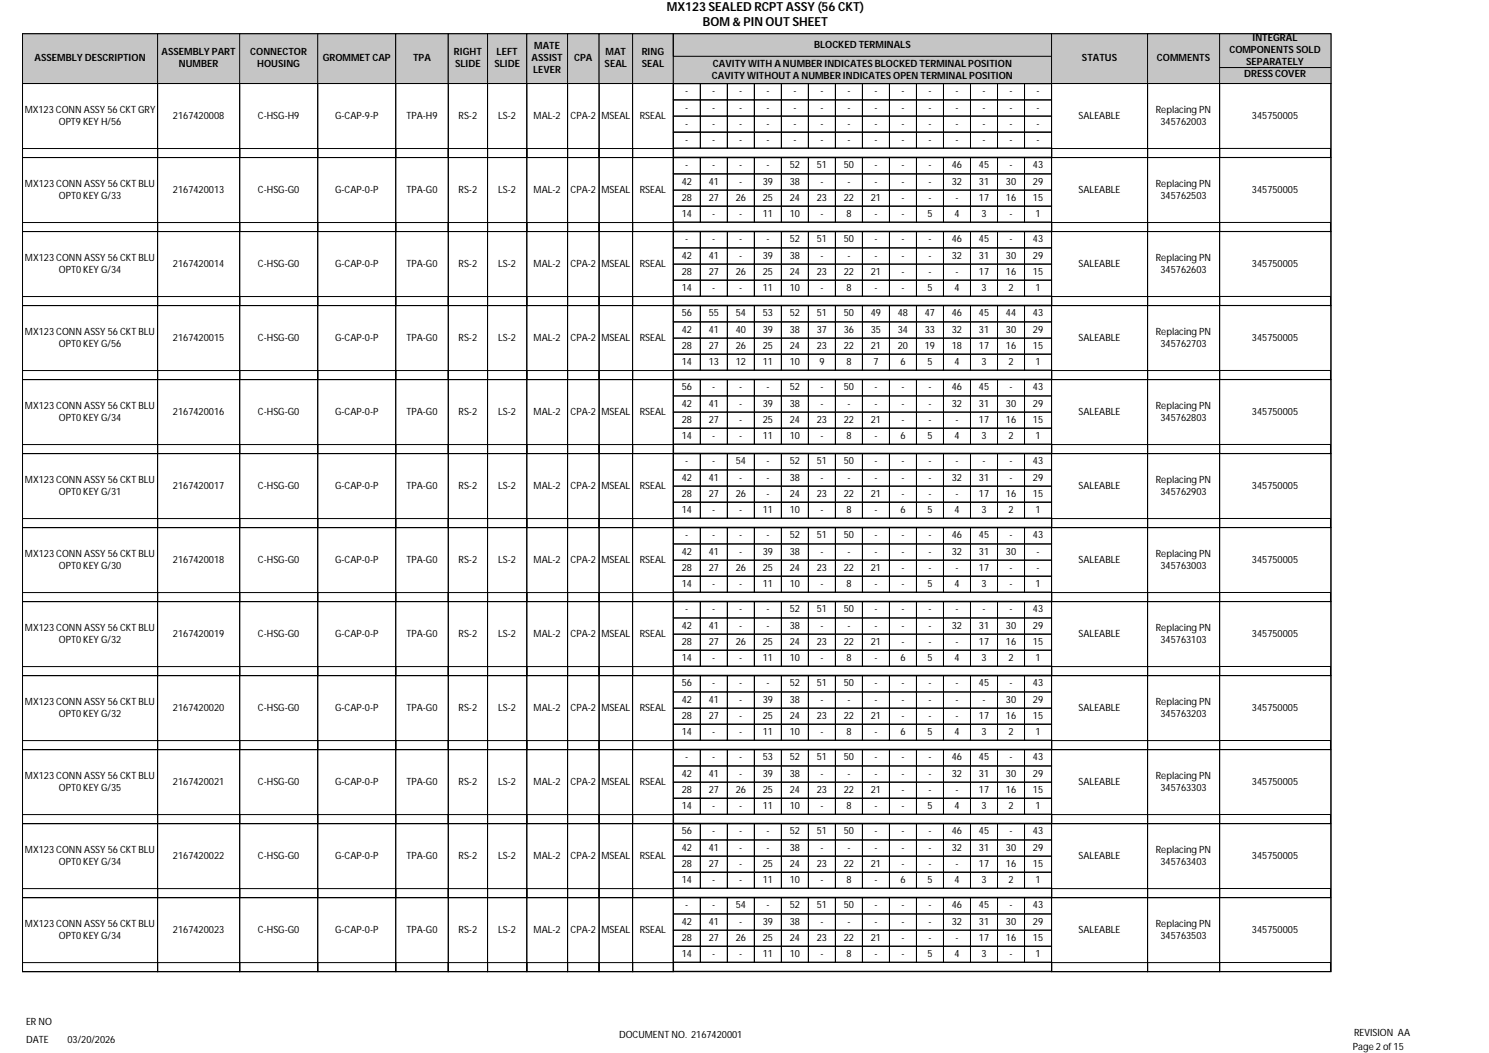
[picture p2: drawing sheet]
<svg xmlns="http://www.w3.org/2000/svg" width="420mm" height="297mm" viewBox="0 0 420 297" stroke-linecap="round" stroke-linejoin="round" font-family="sans-serif">
<defs><g id="words">
<g font-size="3.5">
<text x="188.1" y="3.1">MX123 SEALED RCPT ASSY (56 CKT)</text>
<text x="198.3" y="7.4">BOM &amp; PIN OUT SHEET</text>
</g>
<g font-size="2.8">
<text x="353.3" y="11.6">INTEGRAL</text>
<text x="9.7" y="17.2">ASSEMBLY DESCRIPTION</text>
<text x="45.6" y="15.6">ASSEMBLY PART</text>
<text x="70.6" y="15.6">CONNECTOR</text>
<text x="91" y="17.2">GROMMET CAP</text>
<text x="116.5" y="17.2">TPA</text>
<text x="128" y="15.6">RIGHT</text>
<text x="140.1" y="15.6">LEFT</text>
<text x="150" y="17.2">ASSIST</text>
<text x="150.7" y="13.9">MATE</text>
<text x="162" y="17.2">CPA</text>
<text x="170.8" y="15.6">MAT</text>
<text x="181" y="15.6">RING</text>
<text x="229.6" y="13.4">BLOCKED TERMINALS</text>
<text x="305.2" y="17.2">STATUS</text>
<text x="326.3" y="17.2">COMMENTS</text>
<text x="346.8" y="15">COMPONENTS SOLD</text>
<text x="50.5" y="18.9">NUMBER</text>
<text x="72.6" y="18.9">HOUSING</text>
<text x="128.4" y="18.9">SLIDE</text>
<text x="139.4" y="18.9">SLIDE</text>
<text x="150.4" y="20.6">LEVER</text>
<text x="170.5" y="18.9">SEAL</text>
<text x="181" y="18.9">SEAL</text>
<text x="200.8" y="22.1">CAVITY WITHOUT A NUMBER INDICATES OPEN TERMINAL POSITION</text>
<text x="201.1" y="18.8">CAVITY WITH A NUMBER INDICATES BLOCKED TERMINAL POSITION</text>
<text x="350.9" y="21.7">DRESS COVER</text>
<text x="351.5" y="18.4">SEPARATELY</text>
<text x="193.3" y="26.6">-</text>
<text x="200.9" y="26.6">-</text>
<text x="208.5" y="26.6">-</text>
<text x="216.2" y="26.6">-</text>
<text x="223.8" y="26.6">-</text>
<text x="231.4" y="26.6">-</text>
<text x="239" y="26.6">-</text>
<text x="246.6" y="26.6">-</text>
<text x="254.3" y="26.6">-</text>
<text x="261.9" y="26.6">-</text>
<text x="269.5" y="26.6">-</text>
<text x="277.1" y="26.6">-</text>
<text x="284.7" y="26.6">-</text>
<text x="292.4" y="26.6">-</text>
<text x="7" y="31.8">MX123 CONN ASSY 56 CKT GRY</text>
<text x="16.6" y="35.1">OPT9 KEY H/56</text>
<text x="48.8" y="33.5">2167420008</text>
<text x="72.8" y="33.5">C-HSG-H9</text>
<text x="94.5" y="33.5">G-CAP-9-P</text>
<text x="114.6" y="33.5">TPA-H9</text>
<text x="129.4" y="33.5">RS-2</text>
<text x="140.5" y="33.5">LS-2</text>
<text x="150.5" y="33.5">MAL-2</text>
<text x="160.9" y="33.5">CPA-2</text>
<text x="169.7" y="33.5">MSEAL</text>
<text x="180.5" y="33.5">RSEAL</text>
<text x="193.3" y="31.2">-</text>
<text x="193.3" y="35.7">-</text>
<text x="200.9" y="31.2">-</text>
<text x="200.9" y="35.7">-</text>
<text x="208.5" y="31.2">-</text>
<text x="208.5" y="35.7">-</text>
<text x="216.2" y="31.2">-</text>
<text x="216.2" y="35.7">-</text>
<text x="223.8" y="35.7">-</text>
<text x="223.8" y="31.2">-</text>
<text x="231.4" y="31.2">-</text>
<text x="231.4" y="35.7">-</text>
<text x="239" y="31.2">-</text>
<text x="239" y="35.7">-</text>
<text x="246.6" y="31.2">-</text>
<text x="246.6" y="35.7">-</text>
<text x="254.3" y="31.2">-</text>
<text x="254.3" y="35.7">-</text>
<text x="261.9" y="35.7">-</text>
<text x="261.9" y="31.2">-</text>
<text x="269.5" y="31.2">-</text>
<text x="269.5" y="35.7">-</text>
<text x="277.1" y="31.2">-</text>
<text x="277.1" y="35.7">-</text>
<text x="284.7" y="31.2">-</text>
<text x="284.7" y="35.7">-</text>
<text x="292.4" y="35.7">-</text>
<text x="292.4" y="31.2">-</text>
<text x="304.2" y="33.5">SALEABLE</text>
<text x="326.1" y="31.8">Replacing PN</text>
<text x="327.3" y="35.1">345762003</text>
<text x="353.1" y="33.4">345750005</text>
<text x="193.3" y="40.2">-</text>
<text x="200.9" y="40.2">-</text>
<text x="208.5" y="40.2">-</text>
<text x="216.2" y="40.2">-</text>
<text x="223.8" y="40.2">-</text>
<text x="231.4" y="40.2">-</text>
<text x="239" y="40.2">-</text>
<text x="246.6" y="40.2">-</text>
<text x="254.3" y="40.2">-</text>
<text x="261.9" y="40.2">-</text>
<text x="269.5" y="40.2">-</text>
<text x="277.1" y="40.2">-</text>
<text x="284.7" y="40.2">-</text>
<text x="292.4" y="40.2">-</text>
<text x="193.3" y="47.5">-</text>
<text x="200.9" y="47.5">-</text>
<text x="208.5" y="47.5">-</text>
<text x="216.2" y="47.5">-</text>
<text x="222.8" y="47.5">52</text>
<text x="230.4" y="47.5">51</text>
<text x="238" y="47.5">50</text>
<text x="246.6" y="47.5">-</text>
<text x="254.3" y="47.5">-</text>
<text x="261.9" y="47.5">-</text>
<text x="268.5" y="47.5">46</text>
<text x="276.1" y="47.5">45</text>
<text x="284.7" y="47.5">-</text>
<text x="291.3" y="47.5">43</text>
<text x="7.1" y="52.6">MX123 CONN ASSY 56 CKT BLU</text>
<text x="192.3" y="52">42</text>
<text x="199.9" y="52">41</text>
<text x="208.5" y="52">-</text>
<text x="215.1" y="52">39</text>
<text x="222.8" y="52">38</text>
<text x="231.4" y="52">-</text>
<text x="239" y="52">-</text>
<text x="246.6" y="52">-</text>
<text x="254.3" y="52">-</text>
<text x="261.9" y="52">-</text>
<text x="268.5" y="52">32</text>
<text x="276.1" y="52">31</text>
<text x="283.7" y="52">30</text>
<text x="291.3" y="52">29</text>
<text x="326.1" y="52.6">Replacing PN</text>
<text x="16.6" y="56">OPT0 KEY G/33</text>
<text x="48.8" y="54.3">2167420013</text>
<text x="72.8" y="54.3">C-HSG-G0</text>
<text x="94.5" y="54.3">G-CAP-0-P</text>
<text x="114.7" y="54.3">TPA-G0</text>
<text x="129.4" y="54.3">RS-2</text>
<text x="140.5" y="54.3">LS-2</text>
<text x="150.5" y="54.3">MAL-2</text>
<text x="160.9" y="54.3">CPA-2</text>
<text x="169.7" y="54.3">MSEAL</text>
<text x="180.5" y="54.3">RSEAL</text>
<text x="192.3" y="56.6">28</text>
<text x="199.9" y="56.6">27</text>
<text x="207.5" y="56.6">26</text>
<text x="215.1" y="56.6">25</text>
<text x="222.8" y="56.6">24</text>
<text x="230.4" y="56.6">23</text>
<text x="238" y="56.6">22</text>
<text x="245.6" y="56.6">21</text>
<text x="254.3" y="56.6">-</text>
<text x="261.9" y="56.6">-</text>
<text x="269.5" y="56.6">-</text>
<text x="276.1" y="56.6">17</text>
<text x="283.7" y="56.6">16</text>
<text x="291.3" y="56.6">15</text>
<text x="304.2" y="54.3">SALEABLE</text>
<text x="327.3" y="56">345762503</text>
<text x="353.1" y="54.3">345750005</text>
<text x="192.3" y="61.1">14</text>
<text x="200.9" y="61.1">-</text>
<text x="208.5" y="61.1">-</text>
<text x="215.1" y="61.1">11</text>
<text x="222.8" y="61.1">10</text>
<text x="231.4" y="61.1">-</text>
<text x="238.7" y="61.1">8</text>
<text x="246.6" y="61.1">-</text>
<text x="254.3" y="61.1">-</text>
<text x="261.6" y="61.1">5</text>
<text x="269.2" y="61.1">4</text>
<text x="276.8" y="61.1">3</text>
<text x="284.7" y="61.1">-</text>
<text x="292.1" y="61.1">1</text>
<text x="193.3" y="68.3">-</text>
<text x="200.9" y="68.3">-</text>
<text x="208.5" y="68.3">-</text>
<text x="216.2" y="68.3">-</text>
<text x="222.8" y="68.3">52</text>
<text x="230.4" y="68.3">51</text>
<text x="238" y="68.3">50</text>
<text x="246.6" y="68.3">-</text>
<text x="254.3" y="68.3">-</text>
<text x="261.9" y="68.3">-</text>
<text x="268.5" y="68.3">46</text>
<text x="276.1" y="68.3">45</text>
<text x="284.7" y="68.3">-</text>
<text x="291.3" y="68.3">43</text>
<text x="7.1" y="73.5">MX123 CONN ASSY 56 CKT BLU</text>
<text x="16.6" y="76.9">OPT0 KEY G/34</text>
<text x="48.8" y="75.2">2167420014</text>
<text x="72.8" y="75.2">C-HSG-G0</text>
<text x="94.5" y="75.2">G-CAP-0-P</text>
<text x="114.7" y="75.2">TPA-G0</text>
<text x="129.4" y="75.2">RS-2</text>
<text x="140.5" y="75.2">LS-2</text>
<text x="150.5" y="75.2">MAL-2</text>
<text x="160.9" y="75.2">CPA-2</text>
<text x="169.7" y="75.2">MSEAL</text>
<text x="180.5" y="75.2">RSEAL</text>
<text x="192.3" y="72.9">42</text>
<text x="192.3" y="77.5">28</text>
<text x="199.9" y="72.9">41</text>
<text x="199.9" y="77.5">27</text>
<text x="207.5" y="77.5">26</text>
<text x="208.5" y="72.9">-</text>
<text x="215.1" y="72.9">39</text>
<text x="215.1" y="77.5">25</text>
<text x="222.8" y="77.5">24</text>
<text x="222.8" y="72.9">38</text>
<text x="230.4" y="77.5">23</text>
<text x="231.4" y="72.9">-</text>
<text x="238" y="77.5">22</text>
<text x="239" y="72.9">-</text>
<text x="245.6" y="77.5">21</text>
<text x="246.6" y="72.9">-</text>
<text x="254.3" y="72.9">-</text>
<text x="254.3" y="77.5">-</text>
<text x="261.9" y="77.5">-</text>
<text x="261.9" y="72.9">-</text>
<text x="268.5" y="72.9">32</text>
<text x="269.5" y="77.5">-</text>
<text x="276.1" y="72.9">31</text>
<text x="276.1" y="77.5">17</text>
<text x="283.7" y="72.9">30</text>
<text x="283.7" y="77.5">16</text>
<text x="291.3" y="77.5">15</text>
<text x="291.3" y="72.9">29</text>
<text x="304.2" y="75.2">SALEABLE</text>
<text x="326.1" y="73.5">Replacing PN</text>
<text x="327.3" y="76.9">345762603</text>
<text x="353.1" y="75.2">345750005</text>
<text x="192.3" y="82">14</text>
<text x="200.9" y="82">-</text>
<text x="208.5" y="82">-</text>
<text x="215.1" y="82">11</text>
<text x="222.8" y="82">10</text>
<text x="231.4" y="82">-</text>
<text x="238.7" y="82">8</text>
<text x="246.6" y="82">-</text>
<text x="254.3" y="82">-</text>
<text x="261.6" y="82">5</text>
<text x="269.2" y="82">4</text>
<text x="276.8" y="82">3</text>
<text x="284.5" y="82">2</text>
<text x="292.1" y="82">1</text>
<text x="192.3" y="89.2">56</text>
<text x="199.9" y="89.2">55</text>
<text x="207.5" y="89.2">54</text>
<text x="215.1" y="89.2">53</text>
<text x="222.8" y="89.2">52</text>
<text x="230.4" y="89.2">51</text>
<text x="238" y="89.2">50</text>
<text x="245.6" y="89.2">49</text>
<text x="253.2" y="89.2">48</text>
<text x="260.9" y="89.2">47</text>
<text x="268.5" y="89.2">46</text>
<text x="276.1" y="89.2">45</text>
<text x="283.7" y="89.2">44</text>
<text x="291.3" y="89.2">43</text>
<text x="7.1" y="94.4">MX123 CONN ASSY 56 CKT BLU</text>
<text x="192.3" y="93.8">42</text>
<text x="199.9" y="93.8">41</text>
<text x="207.5" y="93.8">40</text>
<text x="215.1" y="93.8">39</text>
<text x="222.8" y="93.8">38</text>
<text x="230.4" y="93.8">37</text>
<text x="238" y="93.8">36</text>
<text x="245.6" y="93.8">35</text>
<text x="253.2" y="93.8">34</text>
<text x="260.9" y="93.8">33</text>
<text x="268.5" y="93.8">32</text>
<text x="276.1" y="93.8">31</text>
<text x="283.7" y="93.8">30</text>
<text x="291.3" y="93.8">29</text>
<text x="326.1" y="94.4">Replacing PN</text>
<text x="16.6" y="97.8">OPT0 KEY G/56</text>
<text x="48.8" y="96.1">2167420015</text>
<text x="72.8" y="96.1">C-HSG-G0</text>
<text x="94.5" y="96.1">G-CAP-0-P</text>
<text x="114.7" y="96.1">TPA-G0</text>
<text x="129.4" y="96.1">RS-2</text>
<text x="140.5" y="96.1">LS-2</text>
<text x="150.5" y="96.1">MAL-2</text>
<text x="160.9" y="96.1">CPA-2</text>
<text x="169.7" y="96.1">MSEAL</text>
<text x="180.5" y="96.1">RSEAL</text>
<text x="192.3" y="98.4">28</text>
<text x="199.9" y="98.4">27</text>
<text x="207.5" y="98.4">26</text>
<text x="215.1" y="98.4">25</text>
<text x="222.8" y="98.4">24</text>
<text x="230.4" y="98.4">23</text>
<text x="238" y="98.4">22</text>
<text x="245.6" y="98.4">21</text>
<text x="253.2" y="98.4">20</text>
<text x="260.9" y="98.4">19</text>
<text x="268.5" y="98.4">18</text>
<text x="276.1" y="98.4">17</text>
<text x="283.7" y="98.4">16</text>
<text x="291.3" y="98.4">15</text>
<text x="304.2" y="96.1">SALEABLE</text>
<text x="327.3" y="97.8">345762703</text>
<text x="353.1" y="96.1">345750005</text>
<text x="192.3" y="102.8">14</text>
<text x="199.9" y="102.8">13</text>
<text x="207.5" y="102.8">12</text>
<text x="215.1" y="102.8">11</text>
<text x="222.8" y="102.8">10</text>
<text x="231.1" y="102.8">9</text>
<text x="238.7" y="102.8">8</text>
<text x="246.4" y="102.8">7</text>
<text x="254" y="102.8">6</text>
<text x="261.6" y="102.8">5</text>
<text x="269.2" y="102.8">4</text>
<text x="276.8" y="102.8">3</text>
<text x="284.5" y="102.8">2</text>
<text x="292.1" y="102.8">1</text>
<text x="192.3" y="110.1">56</text>
<text x="200.9" y="110.1">-</text>
<text x="208.5" y="110.1">-</text>
<text x="216.2" y="110.1">-</text>
<text x="222.8" y="110.1">52</text>
<text x="231.4" y="110.1">-</text>
<text x="238" y="110.1">50</text>
<text x="246.6" y="110.1">-</text>
<text x="254.3" y="110.1">-</text>
<text x="261.9" y="110.1">-</text>
<text x="268.5" y="110.1">46</text>
<text x="276.1" y="110.1">45</text>
<text x="284.7" y="110.1">-</text>
<text x="291.3" y="110.1">43</text>
<text x="7.1" y="115.3">MX123 CONN ASSY 56 CKT BLU</text>
<text x="16.6" y="118.6">OPT0 KEY G/34</text>
<text x="48.8" y="116.9">2167420016</text>
<text x="72.8" y="116.9">C-HSG-G0</text>
<text x="94.5" y="116.9">G-CAP-0-P</text>
<text x="114.7" y="116.9">TPA-G0</text>
<text x="129.4" y="116.9">RS-2</text>
<text x="140.5" y="116.9">LS-2</text>
<text x="150.5" y="116.9">MAL-2</text>
<text x="160.9" y="116.9">CPA-2</text>
<text x="169.7" y="116.9">MSEAL</text>
<text x="180.5" y="116.9">RSEAL</text>
<text x="192.3" y="114.7">42</text>
<text x="192.3" y="119.2">28</text>
<text x="199.9" y="114.7">41</text>
<text x="199.9" y="119.2">27</text>
<text x="208.5" y="114.7">-</text>
<text x="208.5" y="119.2">-</text>
<text x="215.1" y="114.7">39</text>
<text x="215.1" y="119.2">25</text>
<text x="222.8" y="119.2">24</text>
<text x="222.8" y="114.7">38</text>
<text x="230.4" y="119.2">23</text>
<text x="231.4" y="114.7">-</text>
<text x="238" y="119.2">22</text>
<text x="239" y="114.7">-</text>
<text x="245.6" y="119.2">21</text>
<text x="246.6" y="114.7">-</text>
<text x="254.3" y="114.7">-</text>
<text x="254.3" y="119.2">-</text>
<text x="261.9" y="119.2">-</text>
<text x="261.9" y="114.7">-</text>
<text x="268.5" y="114.7">32</text>
<text x="269.5" y="119.2">-</text>
<text x="276.1" y="114.7">31</text>
<text x="276.1" y="119.2">17</text>
<text x="283.7" y="114.7">30</text>
<text x="283.7" y="119.2">16</text>
<text x="291.3" y="119.2">15</text>
<text x="291.3" y="114.7">29</text>
<text x="304.2" y="116.9">SALEABLE</text>
<text x="326.1" y="115.3">Replacing PN</text>
<text x="327.3" y="118.6">345762803</text>
<text x="353.1" y="116.9">345750005</text>
<text x="192.3" y="123.7">14</text>
<text x="200.9" y="123.7">-</text>
<text x="208.5" y="123.7">-</text>
<text x="215.1" y="123.7">11</text>
<text x="222.8" y="123.7">10</text>
<text x="231.4" y="123.7">-</text>
<text x="238.7" y="123.7">8</text>
<text x="246.6" y="123.7">-</text>
<text x="254" y="123.7">6</text>
<text x="261.6" y="123.7">5</text>
<text x="269.2" y="123.7">4</text>
<text x="276.8" y="123.7">3</text>
<text x="284.5" y="123.7">2</text>
<text x="292.1" y="123.7">1</text>
<text x="193.3" y="131">-</text>
<text x="200.9" y="131">-</text>
<text x="207.5" y="131">54</text>
<text x="216.2" y="131">-</text>
<text x="222.8" y="131">52</text>
<text x="230.4" y="131">51</text>
<text x="238" y="131">50</text>
<text x="246.6" y="131">-</text>
<text x="254.3" y="131">-</text>
<text x="261.9" y="131">-</text>
<text x="269.5" y="131">-</text>
<text x="277.1" y="131">-</text>
<text x="284.7" y="131">-</text>
<text x="291.3" y="131">43</text>
<text x="7.1" y="136.1">MX123 CONN ASSY 56 CKT BLU</text>
<text x="48.8" y="137.8">2167420017</text>
<text x="72.8" y="137.8">C-HSG-G0</text>
<text x="94.5" y="137.8">G-CAP-0-P</text>
<text x="114.7" y="137.8">TPA-G0</text>
<text x="129.4" y="137.8">RS-2</text>
<text x="140.5" y="137.8">LS-2</text>
<text x="150.5" y="137.8">MAL-2</text>
<text x="160.9" y="137.8">CPA-2</text>
<text x="169.7" y="137.8">MSEAL</text>
<text x="180.5" y="137.8">RSEAL</text>
<text x="192.3" y="135.5">42</text>
<text x="199.9" y="135.5">41</text>
<text x="208.5" y="135.5">-</text>
<text x="216.2" y="135.5">-</text>
<text x="222.8" y="135.5">38</text>
<text x="231.4" y="135.5">-</text>
<text x="239" y="135.5">-</text>
<text x="246.6" y="135.5">-</text>
<text x="254.3" y="135.5">-</text>
<text x="261.9" y="135.5">-</text>
<text x="268.5" y="135.5">32</text>
<text x="276.1" y="135.5">31</text>
<text x="284.7" y="135.5">-</text>
<text x="291.3" y="135.5">29</text>
<text x="304.2" y="137.8">SALEABLE</text>
<text x="326.1" y="136.1">Replacing PN</text>
<text x="353.1" y="137.8">345750005</text>
<text x="16.6" y="139.5">OPT0 KEY G/31</text>
<text x="192.3" y="140.1">28</text>
<text x="199.9" y="140.1">27</text>
<text x="207.5" y="140.1">26</text>
<text x="216.2" y="140.1">-</text>
<text x="222.8" y="140.1">24</text>
<text x="230.4" y="140.1">23</text>
<text x="238" y="140.1">22</text>
<text x="245.6" y="140.1">21</text>
<text x="254.3" y="140.1">-</text>
<text x="261.9" y="140.1">-</text>
<text x="269.5" y="140.1">-</text>
<text x="276.1" y="140.1">17</text>
<text x="283.7" y="140.1">16</text>
<text x="291.3" y="140.1">15</text>
<text x="327.3" y="139.5">345762903</text>
<text x="192.3" y="144.6">14</text>
<text x="200.9" y="144.6">-</text>
<text x="208.5" y="144.6">-</text>
<text x="215.1" y="144.6">11</text>
<text x="222.8" y="144.6">10</text>
<text x="231.4" y="144.6">-</text>
<text x="238.7" y="144.6">8</text>
<text x="246.6" y="144.6">-</text>
<text x="254" y="144.6">6</text>
<text x="261.6" y="144.6">5</text>
<text x="269.2" y="144.6">4</text>
<text x="276.8" y="144.6">3</text>
<text x="284.5" y="144.6">2</text>
<text x="292.1" y="144.6">1</text>
<text x="193.3" y="151.8">-</text>
<text x="200.9" y="151.8">-</text>
<text x="208.5" y="151.8">-</text>
<text x="216.2" y="151.8">-</text>
<text x="222.8" y="151.8">52</text>
<text x="230.4" y="151.8">51</text>
<text x="238" y="151.8">50</text>
<text x="246.6" y="151.8">-</text>
<text x="254.3" y="151.8">-</text>
<text x="261.9" y="151.8">-</text>
<text x="268.5" y="151.8">46</text>
<text x="276.1" y="151.8">45</text>
<text x="284.7" y="151.8">-</text>
<text x="291.3" y="151.8">43</text>
<text x="7.1" y="157">MX123 CONN ASSY 56 CKT BLU</text>
<text x="16.6" y="160.4">OPT0 KEY G/30</text>
<text x="48.8" y="158.7">2167420018</text>
<text x="72.8" y="158.7">C-HSG-G0</text>
<text x="94.5" y="158.7">G-CAP-0-P</text>
<text x="114.7" y="158.7">TPA-G0</text>
<text x="129.4" y="158.7">RS-2</text>
<text x="140.5" y="158.7">LS-2</text>
<text x="150.5" y="158.7">MAL-2</text>
<text x="160.9" y="158.7">CPA-2</text>
<text x="169.7" y="158.7">MSEAL</text>
<text x="180.5" y="158.7">RSEAL</text>
<text x="192.3" y="156.4">42</text>
<text x="192.3" y="161">28</text>
<text x="199.9" y="156.4">41</text>
<text x="199.9" y="161">27</text>
<text x="207.5" y="161">26</text>
<text x="208.5" y="156.4">-</text>
<text x="215.1" y="156.4">39</text>
<text x="215.1" y="161">25</text>
<text x="222.8" y="161">24</text>
<text x="222.8" y="156.4">38</text>
<text x="230.4" y="161">23</text>
<text x="231.4" y="156.4">-</text>
<text x="238" y="161">22</text>
<text x="239" y="156.4">-</text>
<text x="245.6" y="161">21</text>
<text x="246.6" y="156.4">-</text>
<text x="254.3" y="156.4">-</text>
<text x="254.3" y="161">-</text>
<text x="261.9" y="161">-</text>
<text x="261.9" y="156.4">-</text>
<text x="268.5" y="156.4">32</text>
<text x="269.5" y="161">-</text>
<text x="276.1" y="156.4">31</text>
<text x="276.1" y="161">17</text>
<text x="283.7" y="156.4">30</text>
<text x="284.7" y="161">-</text>
<text x="292.4" y="161">-</text>
<text x="292.4" y="156.4">-</text>
<text x="304.2" y="158.7">SALEABLE</text>
<text x="326.1" y="157">Replacing PN</text>
<text x="327.3" y="160.4">345763003</text>
<text x="353.1" y="158.7">345750005</text>
<text x="192.3" y="165.5">14</text>
<text x="200.9" y="165.5">-</text>
<text x="208.5" y="165.5">-</text>
<text x="215.1" y="165.5">11</text>
<text x="222.8" y="165.5">10</text>
<text x="231.4" y="165.5">-</text>
<text x="238.7" y="165.5">8</text>
<text x="246.6" y="165.5">-</text>
<text x="254.3" y="165.5">-</text>
<text x="261.6" y="165.5">5</text>
<text x="269.2" y="165.5">4</text>
<text x="276.8" y="165.5">3</text>
<text x="284.7" y="165.5">-</text>
<text x="292.1" y="165.5">1</text>
<text x="193.3" y="172.7">-</text>
<text x="200.9" y="172.7">-</text>
<text x="208.5" y="172.7">-</text>
<text x="216.2" y="172.7">-</text>
<text x="222.8" y="172.7">52</text>
<text x="230.4" y="172.7">51</text>
<text x="238" y="172.7">50</text>
<text x="246.6" y="172.7">-</text>
<text x="254.3" y="172.7">-</text>
<text x="261.9" y="172.7">-</text>
<text x="269.5" y="172.7">-</text>
<text x="277.1" y="172.7">-</text>
<text x="284.7" y="172.7">-</text>
<text x="291.3" y="172.7">43</text>
<text x="7.1" y="177.9">MX123 CONN ASSY 56 CKT BLU</text>
<text x="48.8" y="179.6">2167420019</text>
<text x="72.8" y="179.6">C-HSG-G0</text>
<text x="94.5" y="179.6">G-CAP-0-P</text>
<text x="114.7" y="179.6">TPA-G0</text>
<text x="129.4" y="179.6">RS-2</text>
<text x="140.5" y="179.6">LS-2</text>
<text x="150.5" y="179.6">MAL-2</text>
<text x="160.9" y="179.6">CPA-2</text>
<text x="169.7" y="179.6">MSEAL</text>
<text x="180.5" y="179.6">RSEAL</text>
<text x="192.3" y="177.3">42</text>
<text x="199.9" y="177.3">41</text>
<text x="208.5" y="177.3">-</text>
<text x="216.2" y="177.3">-</text>
<text x="222.8" y="177.3">38</text>
<text x="231.4" y="177.3">-</text>
<text x="239" y="177.3">-</text>
<text x="246.6" y="177.3">-</text>
<text x="254.3" y="177.3">-</text>
<text x="261.9" y="177.3">-</text>
<text x="268.5" y="177.3">32</text>
<text x="276.1" y="177.3">31</text>
<text x="283.7" y="177.3">30</text>
<text x="291.3" y="177.3">29</text>
<text x="304.2" y="179.6">SALEABLE</text>
<text x="326.1" y="177.9">Replacing PN</text>
<text x="353.1" y="179.5">345750005</text>
<text x="16.6" y="181.3">OPT0 KEY G/32</text>
<text x="192.3" y="181.9">28</text>
<text x="199.9" y="181.9">27</text>
<text x="207.5" y="181.9">26</text>
<text x="215.1" y="181.9">25</text>
<text x="222.8" y="181.9">24</text>
<text x="230.4" y="181.9">23</text>
<text x="238" y="181.9">22</text>
<text x="245.6" y="181.9">21</text>
<text x="254.3" y="181.9">-</text>
<text x="261.9" y="181.9">-</text>
<text x="269.5" y="181.9">-</text>
<text x="276.1" y="181.9">17</text>
<text x="283.7" y="181.9">16</text>
<text x="291.3" y="181.9">15</text>
<text x="327.3" y="181.3">345763103</text>
<text x="192.3" y="186.3">14</text>
<text x="200.9" y="186.3">-</text>
<text x="208.5" y="186.3">-</text>
<text x="215.1" y="186.3">11</text>
<text x="222.8" y="186.3">10</text>
<text x="231.4" y="186.3">-</text>
<text x="238.7" y="186.3">8</text>
<text x="246.6" y="186.3">-</text>
<text x="254" y="186.3">6</text>
<text x="261.6" y="186.3">5</text>
<text x="269.2" y="186.3">4</text>
<text x="276.8" y="186.3">3</text>
<text x="284.5" y="186.3">2</text>
<text x="292.1" y="186.3">1</text>
<text x="192.3" y="193.6">56</text>
<text x="200.9" y="193.6">-</text>
<text x="208.5" y="193.6">-</text>
<text x="216.2" y="193.6">-</text>
<text x="222.8" y="193.6">52</text>
<text x="230.4" y="193.6">51</text>
<text x="238" y="193.6">50</text>
<text x="246.6" y="193.6">-</text>
<text x="254.3" y="193.6">-</text>
<text x="261.9" y="193.6">-</text>
<text x="269.5" y="193.6">-</text>
<text x="276.1" y="193.6">45</text>
<text x="284.7" y="193.6">-</text>
<text x="291.3" y="193.6">43</text>
<text x="7.1" y="198.8">MX123 CONN ASSY 56 CKT BLU</text>
<text x="16.6" y="202.1">OPT0 KEY G/32</text>
<text x="48.8" y="200.4">2167420020</text>
<text x="72.8" y="200.4">C-HSG-G0</text>
<text x="94.5" y="200.4">G-CAP-0-P</text>
<text x="114.7" y="200.4">TPA-G0</text>
<text x="129.4" y="200.4">RS-2</text>
<text x="140.5" y="200.4">LS-2</text>
<text x="150.5" y="200.4">MAL-2</text>
<text x="160.9" y="200.4">CPA-2</text>
<text x="169.7" y="200.4">MSEAL</text>
<text x="180.5" y="200.4">RSEAL</text>
<text x="192.3" y="198.2">42</text>
<text x="192.3" y="202.7">28</text>
<text x="199.9" y="198.2">41</text>
<text x="199.9" y="202.7">27</text>
<text x="208.5" y="198.2">-</text>
<text x="208.5" y="202.7">-</text>
<text x="215.1" y="198.2">39</text>
<text x="215.1" y="202.7">25</text>
<text x="222.8" y="202.7">24</text>
<text x="222.8" y="198.2">38</text>
<text x="230.4" y="202.7">23</text>
<text x="231.4" y="198.2">-</text>
<text x="238" y="202.7">22</text>
<text x="239" y="198.2">-</text>
<text x="245.6" y="202.7">21</text>
<text x="246.6" y="198.2">-</text>
<text x="254.3" y="198.2">-</text>
<text x="254.3" y="202.7">-</text>
<text x="261.9" y="202.7">-</text>
<text x="261.9" y="198.2">-</text>
<text x="269.5" y="198.2">-</text>
<text x="269.5" y="202.7">-</text>
<text x="276.1" y="202.7">17</text>
<text x="277.1" y="198.2">-</text>
<text x="283.7" y="198.2">30</text>
<text x="283.7" y="202.7">16</text>
<text x="291.3" y="202.7">15</text>
<text x="291.3" y="198.2">29</text>
<text x="304.2" y="200.4">SALEABLE</text>
<text x="326.1" y="198.8">Replacing PN</text>
<text x="327.3" y="202.1">345763203</text>
<text x="353.1" y="200.4">345750005</text>
<text x="192.3" y="207.2">14</text>
<text x="200.9" y="207.2">-</text>
<text x="208.5" y="207.2">-</text>
<text x="215.1" y="207.2">11</text>
<text x="222.8" y="207.2">10</text>
<text x="231.4" y="207.2">-</text>
<text x="238.7" y="207.2">8</text>
<text x="246.6" y="207.2">-</text>
<text x="254" y="207.2">6</text>
<text x="261.6" y="207.2">5</text>
<text x="269.2" y="207.2">4</text>
<text x="276.8" y="207.2">3</text>
<text x="284.5" y="207.2">2</text>
<text x="292.1" y="207.2">1</text>
<text x="193.3" y="214.5">-</text>
<text x="200.9" y="214.5">-</text>
<text x="208.5" y="214.5">-</text>
<text x="215.1" y="214.5">53</text>
<text x="222.8" y="214.5">52</text>
<text x="230.4" y="214.5">51</text>
<text x="238" y="214.5">50</text>
<text x="246.6" y="214.5">-</text>
<text x="254.3" y="214.5">-</text>
<text x="261.9" y="214.5">-</text>
<text x="268.5" y="214.5">46</text>
<text x="276.1" y="214.5">45</text>
<text x="284.7" y="214.5">-</text>
<text x="291.3" y="214.5">43</text>
<text x="7.1" y="219.6">MX123 CONN ASSY 56 CKT BLU</text>
<text x="48.8" y="221.3">2167420021</text>
<text x="72.8" y="221.3">C-HSG-G0</text>
<text x="94.5" y="221.3">G-CAP-0-P</text>
<text x="114.7" y="221.3">TPA-G0</text>
<text x="129.4" y="221.3">RS-2</text>
<text x="140.5" y="221.3">LS-2</text>
<text x="150.5" y="221.3">MAL-2</text>
<text x="160.9" y="221.3">CPA-2</text>
<text x="169.7" y="221.3">MSEAL</text>
<text x="180.5" y="221.3">RSEAL</text>
<text x="192.3" y="219">42</text>
<text x="199.9" y="219">41</text>
<text x="208.5" y="219">-</text>
<text x="215.1" y="219">39</text>
<text x="222.8" y="219">38</text>
<text x="231.4" y="219">-</text>
<text x="239" y="219">-</text>
<text x="246.6" y="219">-</text>
<text x="254.3" y="219">-</text>
<text x="261.9" y="219">-</text>
<text x="268.5" y="219">32</text>
<text x="276.1" y="219">31</text>
<text x="283.7" y="219">30</text>
<text x="291.3" y="219">29</text>
<text x="304.2" y="221.3">SALEABLE</text>
<text x="326.1" y="219.6">Replacing PN</text>
<text x="353.1" y="221.3">345750005</text>
<text x="16.6" y="223">OPT0 KEY G/35</text>
<text x="192.3" y="223.6">28</text>
<text x="199.9" y="223.6">27</text>
<text x="207.5" y="223.6">26</text>
<text x="215.1" y="223.6">25</text>
<text x="222.8" y="223.6">24</text>
<text x="230.4" y="223.6">23</text>
<text x="238" y="223.6">22</text>
<text x="245.6" y="223.6">21</text>
<text x="254.3" y="223.6">-</text>
<text x="261.9" y="223.6">-</text>
<text x="269.5" y="223.6">-</text>
<text x="276.1" y="223.6">17</text>
<text x="283.7" y="223.6">16</text>
<text x="291.3" y="223.6">15</text>
<text x="327.3" y="223">345763303</text>
<text x="192.3" y="228.1">14</text>
<text x="200.9" y="228.1">-</text>
<text x="208.5" y="228.1">-</text>
<text x="215.1" y="228.1">11</text>
<text x="222.8" y="228.1">10</text>
<text x="231.4" y="228.1">-</text>
<text x="238.7" y="228.1">8</text>
<text x="246.6" y="228.1">-</text>
<text x="254.3" y="228.1">-</text>
<text x="261.6" y="228.1">5</text>
<text x="269.2" y="228.1">4</text>
<text x="276.8" y="228.1">3</text>
<text x="284.5" y="228.1">2</text>
<text x="292.1" y="228.1">1</text>
<text x="192.3" y="235.3">56</text>
<text x="192.3" y="239.9">42</text>
<text x="199.9" y="239.9">41</text>
<text x="200.9" y="235.3">-</text>
<text x="208.5" y="239.9">-</text>
<text x="208.5" y="235.3">-</text>
<text x="216.2" y="239.9">-</text>
<text x="216.2" y="235.3">-</text>
<text x="222.8" y="235.3">52</text>
<text x="222.8" y="239.9">38</text>
<text x="230.4" y="235.3">51</text>
<text x="231.4" y="239.9">-</text>
<text x="238" y="235.3">50</text>
<text x="239" y="239.9">-</text>
<text x="246.6" y="239.9">-</text>
<text x="246.6" y="235.3">-</text>
<text x="254.3" y="239.9">-</text>
<text x="254.3" y="235.3">-</text>
<text x="261.9" y="239.9">-</text>
<text x="261.9" y="235.3">-</text>
<text x="268.5" y="239.9">32</text>
<text x="268.5" y="235.3">46</text>
<text x="276.1" y="239.9">31</text>
<text x="276.1" y="235.3">45</text>
<text x="283.7" y="239.9">30</text>
<text x="284.7" y="235.3">-</text>
<text x="291.3" y="235.3">43</text>
<text x="291.3" y="239.9">29</text>
<text x="7.1" y="240.5">MX123 CONN ASSY 56 CKT BLU</text>
<text x="16.6" y="243.9">OPT0 KEY G/34</text>
<text x="48.8" y="242.2">2167420022</text>
<text x="72.8" y="242.2">C-HSG-G0</text>
<text x="94.5" y="242.2">G-CAP-0-P</text>
<text x="114.7" y="242.2">TPA-G0</text>
<text x="129.4" y="242.2">RS-2</text>
<text x="140.5" y="242.2">LS-2</text>
<text x="150.5" y="242.2">MAL-2</text>
<text x="160.9" y="242.2">CPA-2</text>
<text x="169.7" y="242.2">MSEAL</text>
<text x="180.5" y="242.2">RSEAL</text>
<text x="192.3" y="244.5">28</text>
<text x="199.9" y="244.5">27</text>
<text x="208.5" y="244.5">-</text>
<text x="215.1" y="244.5">25</text>
<text x="222.8" y="244.5">24</text>
<text x="230.4" y="244.5">23</text>
<text x="238" y="244.5">22</text>
<text x="245.6" y="244.5">21</text>
<text x="254.3" y="244.5">-</text>
<text x="261.9" y="244.5">-</text>
<text x="269.5" y="244.5">-</text>
<text x="276.1" y="244.5">17</text>
<text x="283.7" y="244.5">16</text>
<text x="291.3" y="244.5">15</text>
<text x="304.2" y="242.2">SALEABLE</text>
<text x="326.1" y="240.5">Replacing PN</text>
<text x="327.3" y="243.9">345763403</text>
<text x="353.1" y="242.2">345750005</text>
<text x="192.3" y="249">14</text>
<text x="200.9" y="249">-</text>
<text x="208.5" y="249">-</text>
<text x="215.1" y="249">11</text>
<text x="222.8" y="249">10</text>
<text x="231.4" y="249">-</text>
<text x="238.7" y="249">8</text>
<text x="246.6" y="249">-</text>
<text x="254" y="249">6</text>
<text x="261.6" y="249">5</text>
<text x="269.2" y="249">4</text>
<text x="276.8" y="249">3</text>
<text x="284.5" y="249">2</text>
<text x="292.1" y="249">1</text>
<text x="193.3" y="256.2">-</text>
<text x="200.9" y="256.2">-</text>
<text x="207.5" y="256.2">54</text>
<text x="216.2" y="256.2">-</text>
<text x="222.8" y="256.2">52</text>
<text x="230.4" y="256.2">51</text>
<text x="238" y="256.2">50</text>
<text x="246.6" y="256.2">-</text>
<text x="254.3" y="256.2">-</text>
<text x="261.9" y="256.2">-</text>
<text x="268.5" y="256.2">46</text>
<text x="276.1" y="256.2">45</text>
<text x="284.7" y="256.2">-</text>
<text x="291.3" y="256.2">43</text>
<text x="7.1" y="261.4">MX123 CONN ASSY 56 CKT BLU</text>
<text x="48.8" y="263.1">2167420023</text>
<text x="72.8" y="263.1">C-HSG-G0</text>
<text x="94.5" y="263.1">G-CAP-0-P</text>
<text x="114.7" y="263.1">TPA-G0</text>
<text x="129.4" y="263.1">RS-2</text>
<text x="140.5" y="263.1">LS-2</text>
<text x="150.5" y="263.1">MAL-2</text>
<text x="160.9" y="263.1">CPA-2</text>
<text x="169.7" y="263.1">MSEAL</text>
<text x="180.5" y="263.1">RSEAL</text>
<text x="192.3" y="260.8">42</text>
<text x="199.9" y="260.8">41</text>
<text x="208.5" y="260.8">-</text>
<text x="215.1" y="260.8">39</text>
<text x="222.8" y="260.8">38</text>
<text x="231.4" y="260.8">-</text>
<text x="239" y="260.8">-</text>
<text x="246.6" y="260.8">-</text>
<text x="254.3" y="260.8">-</text>
<text x="261.9" y="260.8">-</text>
<text x="268.5" y="260.8">32</text>
<text x="276.1" y="260.8">31</text>
<text x="283.7" y="260.8">30</text>
<text x="291.3" y="260.8">29</text>
<text x="304.2" y="263.1">SALEABLE</text>
<text x="326.1" y="261.4">Replacing PN</text>
<text x="353.1" y="263">345750005</text>
<text x="16.6" y="264.8">OPT0 KEY G/34</text>
<text x="192.3" y="265.4">28</text>
<text x="192.3" y="269.8">14</text>
<text x="199.9" y="265.4">27</text>
<text x="200.9" y="269.8">-</text>
<text x="207.5" y="265.4">26</text>
<text x="208.5" y="269.8">-</text>
<text x="215.1" y="265.4">25</text>
<text x="215.1" y="269.8">11</text>
<text x="222.8" y="265.4">24</text>
<text x="222.8" y="269.8">10</text>
<text x="230.4" y="265.4">23</text>
<text x="231.4" y="269.8">-</text>
<text x="238" y="265.4">22</text>
<text x="238.7" y="269.8">8</text>
<text x="245.6" y="265.4">21</text>
<text x="246.6" y="269.8">-</text>
<text x="254.3" y="265.4">-</text>
<text x="254.3" y="269.8">-</text>
<text x="261.6" y="269.8">5</text>
<text x="261.9" y="265.4">-</text>
<text x="269.2" y="269.8">4</text>
<text x="269.5" y="265.4">-</text>
<text x="276.1" y="265.4">17</text>
<text x="276.8" y="269.8">3</text>
<text x="283.7" y="265.4">16</text>
<text x="284.7" y="269.8">-</text>
<text x="291.3" y="265.4">15</text>
<text x="292.1" y="269.8">1</text>
<text x="327.3" y="264.8">345763503</text>
<text x="7.3" y="289">ER NO</text>
<text x="174.6" y="292.8">DOCUMENT NO. 2167420001</text>
<text x="382" y="292.2">REVISION AA</text>
<text x="7.3" y="294.1">DATE</text>
<text x="19" y="294.1">03/20/2026</text>
<text x="381.6" y="296.1">Page 2 of 15</text>
</g>
</g></defs>
<path d="M6.3 9.5h369.1v264.5h-369.1z" fill="none" stroke="#000" stroke-width=".28"/>
<path d="M6.3 9.5h38.1v14.1h-38.1z" fill="#c9c6b8"/>
<path d="M6.3 9.5h38.1v14.1h-38.1z" fill="none" stroke="#000" stroke-width=".28"/>
<path d="M44.4 9.5h23.2v14.1h-23.2z" fill="#c9c6b8"/>
<path d="M44.4 9.5h23.2v14.1h-23.2z" fill="none" stroke="#000" stroke-width=".28"/>
<path d="M67.6 9.5h22v14.1h-22z" fill="#c9c6b8"/>
<path d="M67.6 9.5h22v14.1h-22z" fill="none" stroke="#000" stroke-width=".28"/>
<path d="M89.6 9.5h22v14.1h-22z" fill="#c9c6b8"/>
<path d="M89.6 9.5h22v14.1h-22z" fill="none" stroke="#000" stroke-width=".28"/>
<path d="M111.6 9.5h14.8v14.1h-14.8z" fill="#c9c6b8"/>
<path d="M111.6 9.5h14.8v14.1h-14.8z" fill="none" stroke="#000" stroke-width=".28"/>
<path d="M126.4 9.5h11.1v14.1h-11.1z" fill="#c9c6b8"/>
<path d="M126.4 9.5h11.1v14.1h-11.1z" fill="none" stroke="#000" stroke-width=".28"/>
<path d="M137.5 9.5h11.1v14.1h-11.1z" fill="#c9c6b8"/>
<path d="M137.5 9.5h11.1v14.1h-11.1z" fill="none" stroke="#000" stroke-width=".28"/>
<path d="M148.6 9.5h11.5v14.1h-11.5z" fill="#c9c6b8"/>
<path d="M148.6 9.5h11.5v14.1h-11.5z" fill="none" stroke="#000" stroke-width=".28"/>
<path d="M160.1 9.5h8.9v14.1h-8.9z" fill="#c9c6b8"/>
<path d="M160.1 9.5h8.9v14.1h-8.9z" fill="none" stroke="#000" stroke-width=".28"/>
<path d="M169 9.5h9.4v14.1h-9.4z" fill="#c9c6b8"/>
<path d="M169 9.5h9.4v14.1h-9.4z" fill="none" stroke="#000" stroke-width=".28"/>
<path d="M178.4 9.5h11.5v14.1h-11.5z" fill="#c9c6b8"/>
<path d="M178.4 9.5h11.5v14.1h-11.5z" fill="none" stroke="#000" stroke-width=".28"/>
<path d="M189.9 9.5h106.7v14.1h-106.7z" fill="#c9c6b8"/>
<path d="M189.8 15.9h106.9M189.9 9.5h106.7v14.1h-106.7zM189.9 9.5v6.5M296.6 9.5v6.5" fill="none" stroke="#000" stroke-width=".28"/>
<path d="M296.6 9.5h27.1v14.1h-27.1z" fill="#c9c6b8"/>
<path d="M296.6 9.5h27.1v14.1h-27.1z" fill="none" stroke="#000" stroke-width=".28"/>
<path d="M323.7 9.5h20.3v14.1h-20.3z" fill="#c9c6b8"/>
<path d="M323.7 9.5h20.3v14.1h-20.3z" fill="none" stroke="#000" stroke-width=".28"/>
<path d="M344 9.5h31.4v14.1h-31.4z" fill="#c9c6b8"/>
<g fill="none" stroke="#000" stroke-width=".28">
<path d="M343.9 19h31.5M344 9.5h31.4v14.1h-31.4zM6.3 23.6h38.1v20.8h-38.1zM44.4 23.6h23.2v20.8h-23.2zM67.6 23.6h22v20.8h-22zM89.6 23.6h22v20.8h-22zM111.6 23.6h14.8v20.8h-14.8zM126.4 23.6h11.1v20.8h-11.1zM137.5 23.6h11.1v20.8h-11.1zM148.6 23.6h11.5v20.8h-11.5zM160.1 23.6h8.9v20.8h-8.9zM169 23.6h9.4v20.8h-9.4z"/>
<path d="M178.4 23.6h11.5v20.8h-11.5zM189.9 23.6h106.7v20.8h-106.7zM189.9 23.6h7.6v4.6h-7.6zM189.9 28.2h7.6v4.5h-7.6zM189.9 32.7h7.6v4.6h-7.6zM189.9 37.2h7.6v4.6h-7.6zM197.5 28.2h7.7v4.5h-7.7zM197.5 23.6h7.7v4.6h-7.7zM197.5 32.7h7.7v4.6h-7.7zM197.5 37.2h7.7v4.6h-7.7zM205.2 28.2h7.6v4.5h-7.6zM205.2 23.6h7.6v4.6h-7.6z"/>
<path d="M205.2 32.7h7.6v4.6h-7.6zM205.2 37.2h7.6v4.6h-7.6zM212.8 28.2h7.6v4.5h-7.6zM212.8 23.6h7.6v4.6h-7.6zM212.8 32.7h7.6v4.6h-7.6zM212.8 37.2h7.6v4.6h-7.6zM220.4 23.6h7.6v4.6h-7.6zM220.4 32.7h7.6v4.6h-7.6zM220.4 37.2h7.6v4.6h-7.6zM220.4 28.2h7.6v4.5h-7.6zM228 23.6h7.6v4.6h-7.6zM228 28.2h7.6v4.5h-7.6z"/>
<path d="M228 32.7h7.6v4.6h-7.6zM228 37.2h7.6v4.6h-7.6zM235.6 28.2h7.7v4.5h-7.7zM235.6 32.7h7.7v4.6h-7.7zM235.6 37.2h7.7v4.6h-7.7zM235.6 23.6h7.7v4.6h-7.7zM243.3 28.2h7.6v4.5h-7.6zM243.3 32.7h7.6v4.6h-7.6zM243.3 37.2h7.6v4.6h-7.6zM243.3 23.6h7.6v4.6h-7.6zM250.9 28.2h7.6v4.5h-7.6zM250.9 32.7h7.6v4.6h-7.6z"/>
<path d="M250.9 37.2h7.6v4.6h-7.6zM250.9 23.6h7.6v4.6h-7.6zM258.5 32.7h7.6v4.6h-7.6zM258.5 37.2h7.6v4.6h-7.6zM258.5 28.2h7.6v4.5h-7.6zM258.5 23.6h7.6v4.6h-7.6zM266.1 28.2h7.6v4.5h-7.6zM266.1 32.7h7.6v4.6h-7.6zM266.1 37.2h7.6v4.6h-7.6zM266.1 23.6h7.6v4.6h-7.6zM273.7 28.2h7.7v4.5h-7.7zM273.7 32.7h7.7v4.6h-7.7z"/>
<path d="M273.7 37.2h7.7v4.6h-7.7zM273.7 23.6h7.7v4.6h-7.7zM281.4 28.2h7.6v4.5h-7.6zM281.4 32.7h7.6v4.6h-7.6zM281.4 37.2h7.6v4.6h-7.6zM281.4 23.6h7.6v4.6h-7.6zM289 32.7h7.6v4.6h-7.6zM289 37.2h7.6v4.6h-7.6zM289 23.6h7.6v4.6h-7.6zM289 28.2h7.6v4.5h-7.6zM296.6 23.6h27.1v20.8h-27.1zM323.7 23.6h20.3v20.8h-20.3z"/>
<path d="M344 23.6h31.4v20.8h-31.4zM6.3 41.9h38.1v2.5h-38.1zM6.3 44.4h38.1v20.9h-38.1zM44.4 41.9h23.2v2.5h-23.2zM44.4 44.4h23.2v20.9h-23.2zM67.6 44.4h22v20.9h-22zM67.6 41.9h22v2.5h-22zM89.6 44.4h22v20.9h-22zM89.6 41.9h22v2.5h-22zM111.6 44.4h14.8v20.9h-14.8zM111.6 41.9h14.8v2.5h-14.8zM126.4 41.9h11.1v2.5h-11.1z"/>
<path d="M126.4 44.4h11.1v20.9h-11.1zM137.5 41.9h11.1v2.5h-11.1zM137.5 44.4h11.1v20.9h-11.1zM148.6 41.9h11.5v2.5h-11.5zM148.6 44.4h11.5v20.9h-11.5zM160.1 41.9h8.9v2.5h-8.9zM160.1 44.4h8.9v20.9h-8.9zM169 41.9h9.4v2.5h-9.4zM169 44.4h9.4v20.9h-9.4zM178.4 44.4h11.5v20.9h-11.5zM178.4 41.9h11.5v2.5h-11.5zM189.9 44.4h106.7v20.9h-106.7z"/>
<path d="M189.9 44.5h7.6v4.5h-7.6zM189.9 49.1h7.6v4.5h-7.6zM189.9 53.6h7.6v4.6h-7.6zM189.9 58.1h7.6v4.6h-7.6zM190 41.8h106.7v2.5h-106.7zM197.5 49.1h7.7v4.5h-7.7zM197.5 44.5h7.7v4.5h-7.7zM197.5 53.6h7.7v4.6h-7.7zM197.5 58.1h7.7v4.6h-7.7zM205.2 49h7.6v4.6h-7.6zM205.2 44.5h7.6v4.5h-7.6zM205.2 53.6h7.6v4.6h-7.6z"/>
<path d="M205.2 58.1h7.6v4.6h-7.6zM212.8 49h7.6v4.6h-7.6zM212.8 44.5h7.6v4.5h-7.6zM212.8 53.6h7.6v4.6h-7.6zM212.8 58.1h7.6v4.6h-7.6zM220.4 44.5h7.6v4.5h-7.6zM220.4 53.6h7.6v4.6h-7.6zM220.4 58.1h7.6v4.6h-7.6zM220.4 49.1h7.6v4.5h-7.6zM228 44.5h7.6v4.5h-7.6zM228 49.1h7.6v4.5h-7.6zM228 53.6h7.6v4.6h-7.6z"/>
<path d="M228 58.1h7.6v4.6h-7.6zM235.6 49.1h7.7v4.5h-7.7zM235.6 53.6h7.7v4.6h-7.7zM235.6 58.1h7.7v4.6h-7.7zM235.6 44.5h7.7v4.5h-7.7zM243.3 49.1h7.6v4.5h-7.6zM243.3 53.6h7.6v4.6h-7.6zM243.3 58.1h7.6v4.6h-7.6zM243.3 44.5h7.6v4.5h-7.6zM250.9 49.1h7.6v4.5h-7.6zM250.9 53.6h7.6v4.6h-7.6zM250.9 58.1h7.6v4.6h-7.6z"/>
<path d="M250.9 44.5h7.6v4.5h-7.6zM258.5 53.6h7.6v4.6h-7.6zM258.5 58.1h7.6v4.6h-7.6zM258.5 49.1h7.6v4.5h-7.6zM258.5 44.5h7.6v4.5h-7.6zM266.1 49.1h7.6v4.5h-7.6zM266.1 53.6h7.6v4.6h-7.6zM266.1 58.1h7.6v4.6h-7.6zM266.1 44.5h7.6v4.5h-7.6zM273.7 49.1h7.7v4.5h-7.7zM273.7 53.6h7.7v4.6h-7.7zM273.7 58.1h7.7v4.6h-7.7z"/>
<path d="M273.7 44.5h7.7v4.5h-7.7zM281.4 49.1h7.6v4.5h-7.6zM281.4 53.6h7.6v4.6h-7.6zM281.4 58.1h7.6v4.6h-7.6zM281.4 44.5h7.6v4.5h-7.6zM289 53.6h7.6v4.6h-7.6zM289 58.1h7.6v4.6h-7.6zM289 44.5h7.6v4.5h-7.6zM289 49.1h7.6v4.5h-7.6zM296.6 41.9h27.1v2.5h-27.1zM296.6 44.4h27.1v20.9h-27.1zM323.7 41.9h20.3v2.5h-20.3z"/>
<path d="M323.7 44.4h20.3v20.9h-20.3zM344 41.9h31.3v2.5h-31.3zM344 44.4h31.4v20.9h-31.4zM6.3 62.8h38.1v2.5h-38.1zM6.3 65.3h38.1v20.9h-38.1zM44.4 62.8h23.2v2.5h-23.2zM44.4 65.3h23.2v20.9h-23.2zM67.6 65.3h22v20.9h-22zM67.6 62.8h22v2.5h-22zM89.6 65.3h22v20.9h-22zM89.6 62.8h22v2.5h-22zM111.6 65.3h14.8v20.9h-14.8z"/>
<path d="M111.6 62.8h14.8v2.5h-14.8zM126.4 62.8h11.1v2.5h-11.1zM126.4 65.3h11.1v20.9h-11.1zM137.5 62.8h11.1v2.5h-11.1zM137.5 65.3h11.1v20.9h-11.1zM148.6 62.8h11.5v2.5h-11.5zM148.6 65.3h11.5v20.9h-11.5zM160.1 62.8h8.9v2.5h-8.9zM160.1 65.3h8.9v20.9h-8.9zM169 62.8h9.4v2.5h-9.4zM169 65.3h9.4v20.9h-9.4zM178.4 65.3h11.5v20.9h-11.5z"/>
<path d="M178.4 62.8h11.5v2.5h-11.5zM189.9 65.3h106.7v20.9h-106.7zM189.9 65.4h7.6v4.5h-7.6zM189.9 69.9h7.6v4.6h-7.6zM189.9 74.5h7.6v4.6h-7.6zM189.9 79h7.6v4.6h-7.6zM190 62.7h106.7v2.5h-106.7zM197.5 69.9h7.7v4.6h-7.7zM197.5 65.4h7.7v4.5h-7.7zM197.5 74.5h7.7v4.6h-7.7zM197.5 79h7.7v4.6h-7.7zM205.2 69.9h7.6v4.6h-7.6z"/>
<path d="M205.2 65.4h7.6v4.5h-7.6zM205.2 74.5h7.6v4.6h-7.6zM205.2 79h7.6v4.6h-7.6zM212.8 69.9h7.6v4.6h-7.6zM212.8 65.4h7.6v4.5h-7.6zM212.8 74.5h7.6v4.6h-7.6zM212.8 79h7.6v4.6h-7.6zM220.4 65.4h7.6v4.5h-7.6zM220.4 74.5h7.6v4.6h-7.6zM220.4 79h7.6v4.6h-7.6zM220.4 69.9h7.6v4.6h-7.6zM228 65.4h7.6v4.5h-7.6z"/>
<path d="M228 69.9h7.6v4.6h-7.6zM228 74.5h7.6v4.6h-7.6zM228 79h7.6v4.6h-7.6zM235.6 69.9h7.7v4.6h-7.7zM235.6 74.5h7.7v4.6h-7.7zM235.6 79h7.7v4.6h-7.7zM235.6 65.4h7.7v4.5h-7.7zM243.3 69.9h7.6v4.6h-7.6zM243.3 74.5h7.6v4.6h-7.6zM243.3 79h7.6v4.6h-7.6zM243.3 65.4h7.6v4.5h-7.6zM250.9 69.9h7.6v4.6h-7.6z"/>
<path d="M250.9 74.5h7.6v4.6h-7.6zM250.9 79h7.6v4.6h-7.6zM250.9 65.4h7.6v4.5h-7.6zM258.5 74.5h7.6v4.6h-7.6zM258.5 79h7.6v4.6h-7.6zM258.5 69.9h7.6v4.6h-7.6zM258.5 65.4h7.6v4.5h-7.6zM266.1 69.9h7.6v4.6h-7.6zM266.1 74.5h7.6v4.6h-7.6zM266.1 79h7.6v4.6h-7.6zM266.1 65.4h7.6v4.5h-7.6zM273.7 69.9h7.7v4.6h-7.7z"/>
<path d="M273.7 74.5h7.7v4.6h-7.7zM273.7 79h7.7v4.6h-7.7zM273.7 65.4h7.7v4.5h-7.7zM281.4 69.9h7.6v4.6h-7.6zM281.4 74.5h7.6v4.6h-7.6zM281.4 79h7.6v4.6h-7.6zM281.4 65.4h7.6v4.5h-7.6zM289 74.5h7.6v4.6h-7.6zM289 79h7.6v4.6h-7.6zM289 65.4h7.6v4.5h-7.6zM289 69.9h7.6v4.6h-7.6zM296.6 62.8h27.1v2.5h-27.1z"/>
<path d="M296.6 65.3h27.1v20.9h-27.1zM323.7 62.8h20.3v2.5h-20.3zM323.7 65.3h20.3v20.9h-20.3zM344 62.7h31.3v2.6h-31.3zM344 65.3h31.4v20.9h-31.4zM6.3 83.6h38.1v2.6h-38.1zM6.3 86.2h38.1v20.9h-38.1zM44.4 83.6h23.2v2.6h-23.2zM44.4 86.2h23.2v20.9h-23.2zM67.6 86.2h22v20.9h-22zM67.6 83.6h22v2.6h-22zM89.6 86.2h22v20.9h-22z"/>
<path d="M89.6 83.6h22v2.6h-22zM111.6 86.2h14.8v20.9h-14.8zM111.6 83.6h14.8v2.6h-14.8zM126.4 83.6h11.1v2.6h-11.1zM126.4 86.2h11.1v20.9h-11.1zM137.5 83.6h11.1v2.6h-11.1zM137.5 86.2h11.1v20.9h-11.1zM148.6 83.6h11.5v2.6h-11.5zM148.6 86.2h11.5v20.9h-11.5zM160.1 83.6h8.9v2.6h-8.9zM160.1 86.2h8.9v20.9h-8.9zM169 83.6h9.4v2.6h-9.4z"/>
<path d="M169 86.2h9.4v20.9h-9.4zM178.4 86.2h11.5v20.9h-11.5zM178.4 83.6h11.5v2.6h-11.5zM189.9 86.2h106.7v20.9h-106.7zM189.9 86.2h7.6v4.6h-7.6zM189.9 90.8h7.6v4.6h-7.6zM189.9 95.4h7.6v4.5h-7.6zM189.9 99.9h7.6v4.5h-7.6zM190 83.6h106.7v2.5h-106.7zM197.5 90.8h7.7v4.6h-7.7zM197.5 86.2h7.7v4.6h-7.7zM197.5 95.4h7.7v4.5h-7.7z"/>
<path d="M197.5 99.9h7.7v4.5h-7.7zM205.2 90.8h7.6v4.6h-7.6zM205.2 86.2h7.6v4.6h-7.6zM205.2 95.4h7.6v4.5h-7.6zM205.2 99.9h7.6v4.5h-7.6zM212.8 90.8h7.6v4.6h-7.6zM212.8 86.2h7.6v4.6h-7.6zM212.8 95.4h7.6v4.5h-7.6zM212.8 99.9h7.6v4.5h-7.6zM220.4 86.2h7.6v4.6h-7.6zM220.4 95.4h7.6v4.5h-7.6zM220.4 99.9h7.6v4.5h-7.6z"/>
<path d="M220.4 90.8h7.6v4.6h-7.6zM228 86.2h7.6v4.6h-7.6zM228 90.8h7.6v4.6h-7.6zM228 95.4h7.6v4.5h-7.6zM228 99.9h7.6v4.5h-7.6zM235.6 90.8h7.7v4.6h-7.7zM235.6 95.4h7.7v4.5h-7.7zM235.6 99.9h7.7v4.5h-7.7zM235.6 86.2h7.7v4.6h-7.7zM243.3 90.8h7.6v4.6h-7.6zM243.3 95.4h7.6v4.5h-7.6zM243.3 99.9h7.6v4.5h-7.6z"/>
<path d="M243.3 86.2h7.6v4.6h-7.6zM250.9 90.8h7.6v4.6h-7.6zM250.9 95.4h7.6v4.5h-7.6zM250.9 99.9h7.6v4.5h-7.6zM250.9 86.2h7.6v4.6h-7.6zM258.5 95.4h7.6v4.5h-7.6zM258.5 99.9h7.6v4.5h-7.6zM258.5 90.8h7.6v4.6h-7.6zM258.5 86.2h7.6v4.6h-7.6zM266.1 90.8h7.6v4.6h-7.6zM266.1 95.4h7.6v4.5h-7.6zM266.1 99.9h7.6v4.5h-7.6z"/>
<path d="M266.1 86.2h7.6v4.6h-7.6zM273.7 90.8h7.7v4.6h-7.7zM273.7 95.4h7.7v4.5h-7.7zM273.7 99.9h7.7v4.5h-7.7zM273.7 86.2h7.7v4.6h-7.7zM281.4 90.8h7.6v4.6h-7.6zM281.4 95.4h7.6v4.5h-7.6zM281.4 99.9h7.6v4.5h-7.6zM281.4 86.2h7.6v4.6h-7.6zM289 95.4h7.6v4.5h-7.6zM289 99.9h7.6v4.5h-7.6zM289 86.2h7.6v4.6h-7.6z"/>
<path d="M289 90.8h7.6v4.6h-7.6zM296.6 83.6h27.1v2.6h-27.1zM296.6 86.2h27.1v20.9h-27.1zM323.7 83.6h20.3v2.6h-20.3zM323.7 86.2h20.3v20.9h-20.3zM344 83.6h31.3v2.6h-31.3zM344 86.2h31.4v20.9h-31.4zM6.3 104.5h38.1v2.6h-38.1zM6.3 107.1h38.1v20.8h-38.1zM44.4 104.5h23.2v2.6h-23.2zM44.4 107.1h23.2v20.8h-23.2zM67.6 107.1h22v20.8h-22z"/>
<path d="M67.6 104.5h22v2.6h-22zM89.6 107.1h22v20.8h-22zM89.6 104.5h22v2.6h-22zM111.6 107.1h14.8v20.8h-14.8zM111.6 104.5h14.8v2.6h-14.8zM126.4 104.5h11.1v2.6h-11.1zM126.4 107.1h11.1v20.8h-11.1zM137.5 104.5h11.1v2.6h-11.1zM137.5 107.1h11.1v20.8h-11.1zM148.6 104.5h11.5v2.6h-11.5zM148.6 107.1h11.5v20.8h-11.5zM160.1 104.5h8.9v2.6h-8.9z"/>
<path d="M160.1 107.1h8.9v20.8h-8.9zM169 104.5h9.4v2.6h-9.4zM169 107.1h9.4v20.8h-9.4zM178.4 107.1h11.5v20.8h-11.5zM178.4 104.5h11.5v2.6h-11.5zM189.9 107.1h106.7v20.8h-106.7zM189.9 107.1h7.6v4.6h-7.6zM189.9 111.7h7.6v4.5h-7.6zM189.9 116.2h7.6v4.6h-7.6zM190 104.4h106.7v2.6h-106.7zM197.5 111.7h7.7v4.5h-7.7zM197.5 107.1h7.7v4.6h-7.7z"/>
<path d="M197.5 116.2h7.7v4.6h-7.7zM205.2 111.7h7.6v4.5h-7.6zM205.2 107.1h7.6v4.6h-7.6zM205.2 116.2h7.6v4.6h-7.6zM212.8 111.7h7.6v4.5h-7.6zM212.8 107.1h7.6v4.6h-7.6zM212.8 116.2h7.6v4.6h-7.6zM220.4 107.1h7.6v4.6h-7.6zM220.4 116.2h7.6v4.6h-7.6zM220.4 111.7h7.6v4.5h-7.6zM228 107.1h7.6v4.6h-7.6zM228 111.7h7.6v4.5h-7.6z"/>
<path d="M228 116.2h7.6v4.6h-7.6zM235.6 111.7h7.7v4.5h-7.7zM235.6 116.2h7.7v4.6h-7.7zM235.6 107.1h7.7v4.6h-7.7zM243.3 111.7h7.6v4.5h-7.6zM243.3 116.2h7.6v4.6h-7.6zM243.3 107.1h7.6v4.6h-7.6zM250.9 111.7h7.6v4.5h-7.6zM250.9 116.2h7.6v4.6h-7.6zM250.9 107.1h7.6v4.6h-7.6zM258.5 116.2h7.6v4.6h-7.6zM258.5 111.7h7.6v4.5h-7.6z"/>
<path d="M258.5 107.1h7.6v4.6h-7.6zM266.1 111.7h7.6v4.5h-7.6zM266.1 116.2h7.6v4.6h-7.6zM266.1 107.1h7.6v4.6h-7.6zM273.7 111.7h7.7v4.5h-7.7zM273.7 116.2h7.7v4.6h-7.7zM273.7 107.1h7.7v4.6h-7.7zM281.4 111.7h7.6v4.5h-7.6zM281.4 116.2h7.6v4.6h-7.6zM281.4 107.1h7.6v4.6h-7.6zM289 116.2h7.6v4.6h-7.6zM289 107.1h7.6v4.6h-7.6z"/>
<path d="M289 111.7h7.6v4.5h-7.6zM296.6 104.5h27.1v2.6h-27.1zM296.6 107.1h27.1v20.8h-27.1zM323.7 104.5h20.3v2.6h-20.3zM323.7 107.1h20.3v20.8h-20.3zM344 104.5h31.3v2.5h-31.3zM344 107.1h31.4v20.8h-31.4zM6.3 125.4h38.1v2.5h-38.1zM6.3 127.9h38.1v20.9h-38.1zM44.4 125.4h23.2v2.5h-23.2zM44.4 127.9h23.2v20.9h-23.2zM67.6 127.9h22v20.9h-22z"/>
<path d="M67.6 125.4h22v2.5h-22zM89.6 127.9h22v20.9h-22zM89.6 125.4h22v2.5h-22zM111.6 127.9h14.8v20.9h-14.8zM111.6 125.4h14.8v2.5h-14.8zM126.4 125.4h11.1v2.5h-11.1zM126.4 127.9h11.1v20.9h-11.1zM137.5 125.4h11.1v2.5h-11.1zM137.5 127.9h11.1v20.9h-11.1zM148.6 125.4h11.5v2.5h-11.5zM148.6 127.9h11.5v20.9h-11.5zM160.1 125.4h8.9v2.5h-8.9z"/>
<path d="M160.1 127.9h8.9v20.9h-8.9zM169 125.4h9.4v2.5h-9.4zM169 127.9h9.4v20.9h-9.4zM178.4 127.9h11.5v20.9h-11.5zM178.4 125.4h11.5v2.5h-11.5zM189.9 127.9h106.7v20.9h-106.7zM189.9 128h7.6v4.5h-7.6zM189.9 132.5h7.6v4.6h-7.6zM189.9 120.7h7.6v4.6h-7.6zM189.9 137.1h7.6v4.6h-7.6zM190 125.3h106.7v2.5h-106.7zM197.5 132.5h7.7v4.6h-7.7z"/>
<path d="M197.5 120.7h7.7v4.6h-7.7zM197.5 128h7.7v4.5h-7.7zM197.5 137.1h7.7v4.6h-7.7zM205.2 132.5h7.6v4.6h-7.6zM205.2 120.7h7.6v4.6h-7.6zM205.2 128h7.6v4.5h-7.6zM205.2 137.1h7.6v4.6h-7.6zM212.8 132.5h7.6v4.6h-7.6zM212.8 120.7h7.6v4.6h-7.6zM212.8 128h7.6v4.5h-7.6zM212.8 137.1h7.6v4.6h-7.6zM220.4 120.7h7.6v4.6h-7.6z"/>
<path d="M220.4 128h7.6v4.5h-7.6zM220.4 137.1h7.6v4.6h-7.6zM220.4 132.5h7.6v4.6h-7.6zM228 120.7h7.6v4.6h-7.6zM228 128h7.6v4.5h-7.6zM228 132.5h7.6v4.6h-7.6zM228 137.1h7.6v4.6h-7.6zM235.6 120.7h7.7v4.6h-7.7zM235.6 132.5h7.7v4.6h-7.7zM235.6 137.1h7.7v4.6h-7.7zM235.6 128h7.7v4.5h-7.7zM243.3 120.7h7.6v4.6h-7.6z"/>
<path d="M243.3 132.5h7.6v4.6h-7.6zM243.3 137.1h7.6v4.6h-7.6zM243.3 128h7.6v4.5h-7.6zM250.9 120.7h7.6v4.6h-7.6zM250.9 132.5h7.6v4.6h-7.6zM250.9 137.1h7.6v4.6h-7.6zM250.9 128h7.6v4.5h-7.6zM258.5 120.7h7.6v4.6h-7.6zM258.5 137.1h7.6v4.6h-7.6zM258.5 132.5h7.6v4.6h-7.6zM258.5 128h7.6v4.5h-7.6zM266.1 120.7h7.6v4.6h-7.6z"/>
<path d="M266.1 132.5h7.6v4.6h-7.6zM266.1 137.1h7.6v4.6h-7.6zM266.1 128h7.6v4.5h-7.6zM273.7 120.7h7.7v4.6h-7.7zM273.7 132.5h7.7v4.6h-7.7zM273.7 137.1h7.7v4.6h-7.7zM273.7 128h7.7v4.5h-7.7zM281.4 120.7h7.6v4.6h-7.6zM281.4 132.5h7.6v4.6h-7.6zM281.4 137.1h7.6v4.6h-7.6zM281.4 128h7.6v4.5h-7.6zM289 120.7h7.6v4.6h-7.6z"/>
<path d="M289 137.1h7.6v4.6h-7.6zM289 128h7.6v4.5h-7.6zM289 132.5h7.6v4.6h-7.6zM296.6 125.4h27.1v2.5h-27.1zM296.6 127.9h27.1v20.9h-27.1zM323.7 125.4h20.3v2.5h-20.3zM323.7 127.9h20.3v20.9h-20.3zM344 125.4h31.3v2.5h-31.3zM344 127.9h31.4v20.9h-31.4zM6.3 146.3h38.1v2.5h-38.1zM6.3 148.8h38.1v20.9h-38.1zM44.4 146.3h23.2v2.5h-23.2z"/>
<path d="M44.4 148.8h23.2v20.9h-23.2zM67.6 148.8h22v20.9h-22zM67.6 146.3h22v2.5h-22zM89.6 148.8h22v20.9h-22zM89.6 146.3h22v2.5h-22zM111.6 148.8h14.8v20.9h-14.8zM111.6 146.3h14.8v2.5h-14.8zM126.4 146.3h11.1v2.5h-11.1zM126.4 148.8h11.1v20.9h-11.1zM137.5 146.3h11.1v2.5h-11.1zM137.5 148.8h11.1v20.9h-11.1zM148.6 146.3h11.5v2.5h-11.5z"/>
<path d="M148.6 148.8h11.5v20.9h-11.5zM160.1 146.3h8.9v2.5h-8.9zM160.1 148.8h8.9v20.9h-8.9zM169 146.3h9.4v2.5h-9.4zM169 148.8h9.4v20.9h-9.4zM178.4 148.8h11.5v20.9h-11.5zM178.4 146.3h11.5v2.5h-11.5zM189.9 148.8h106.7v20.9h-106.7zM189.9 148.8h7.6v4.6h-7.6zM189.9 153.4h7.6v4.6h-7.6zM189.9 141.6h7.6v4.6h-7.6zM189.9 158h7.6v4.6h-7.6z"/>
<path d="M190 146.2h106.7v2.5h-106.7zM197.5 153.4h7.7v4.6h-7.7zM197.5 141.6h7.7v4.6h-7.7zM197.5 148.8h7.7v4.6h-7.7zM197.5 158h7.7v4.6h-7.7zM205.2 153.4h7.6v4.6h-7.6zM205.2 141.6h7.6v4.6h-7.6zM205.2 148.8h7.6v4.6h-7.6zM205.2 158h7.6v4.6h-7.6zM212.8 153.4h7.6v4.6h-7.6zM212.8 141.6h7.6v4.6h-7.6zM212.8 148.8h7.6v4.6h-7.6z"/>
<path d="M212.8 158h7.6v4.6h-7.6zM220.4 141.6h7.6v4.6h-7.6zM220.4 148.8h7.6v4.6h-7.6zM220.4 158h7.6v4.6h-7.6zM220.4 153.4h7.6v4.6h-7.6zM228 141.6h7.6v4.6h-7.6zM228 148.8h7.6v4.6h-7.6zM228 153.4h7.6v4.6h-7.6zM228 158h7.6v4.6h-7.6zM235.6 141.6h7.7v4.6h-7.7zM235.6 153.4h7.7v4.6h-7.7zM235.6 158h7.7v4.6h-7.7z"/>
<path d="M235.6 148.8h7.7v4.6h-7.7zM243.3 141.6h7.6v4.6h-7.6zM243.3 153.4h7.6v4.6h-7.6zM243.3 158h7.6v4.6h-7.6zM243.3 148.8h7.6v4.6h-7.6zM250.9 141.6h7.6v4.6h-7.6zM250.9 153.4h7.6v4.6h-7.6zM250.9 158h7.6v4.6h-7.6zM250.9 148.8h7.6v4.6h-7.6zM258.5 141.6h7.6v4.6h-7.6zM258.5 158h7.6v4.6h-7.6zM258.5 153.4h7.6v4.6h-7.6z"/>
<path d="M258.5 148.8h7.6v4.6h-7.6zM266.1 141.6h7.6v4.6h-7.6zM266.1 153.4h7.6v4.6h-7.6zM266.1 158h7.6v4.6h-7.6zM266.1 148.8h7.6v4.6h-7.6zM273.7 141.6h7.7v4.6h-7.7zM273.7 153.4h7.7v4.6h-7.7zM273.7 158h7.7v4.6h-7.7zM273.7 148.8h7.7v4.6h-7.7zM281.4 141.6h7.6v4.6h-7.6zM281.4 153.4h7.6v4.6h-7.6zM281.4 158h7.6v4.6h-7.6z"/>
<path d="M281.4 148.8h7.6v4.6h-7.6zM289 141.6h7.6v4.6h-7.6zM289 158h7.6v4.6h-7.6zM289 148.8h7.6v4.6h-7.6zM289 153.4h7.6v4.6h-7.6zM296.6 146.3h27.1v2.5h-27.1zM296.6 148.8h27.1v20.9h-27.1zM323.7 146.3h20.3v2.5h-20.3zM323.7 148.8h20.3v20.9h-20.3zM344 146.2h31.3v2.6h-31.3zM344 148.8h31.4v20.9h-31.4zM6.3 167.1h38.1v2.6h-38.1z"/>
<path d="M6.3 169.7h38.1v20.8h-38.1zM44.4 167.1h23.2v2.6h-23.2zM44.4 169.7h23.2v20.8h-23.2zM67.6 169.7h22v20.8h-22zM67.6 167.1h22v2.6h-22zM89.6 169.7h22v20.8h-22zM89.6 167.1h22v2.6h-22zM111.6 169.7h14.8v20.8h-14.8zM111.6 167.1h14.8v2.6h-14.8zM126.4 167.1h11.1v2.6h-11.1zM126.4 169.7h11.1v20.8h-11.1zM137.5 167.1h11.1v2.6h-11.1z"/>
<path d="M137.5 169.7h11.1v20.8h-11.1zM148.6 167.1h11.5v2.6h-11.5zM148.6 169.7h11.5v20.8h-11.5zM160.1 167.1h8.9v2.6h-8.9zM160.1 169.7h8.9v20.8h-8.9zM169 167.1h9.4v2.6h-9.4zM169 169.7h9.4v20.8h-9.4zM178.4 169.7h11.5v20.8h-11.5zM178.4 167.1h11.5v2.6h-11.5zM189.9 169.7h106.7v20.8h-106.7zM189.9 169.7h7.6v4.6h-7.6zM189.9 174.3h7.6v4.6h-7.6z"/>
<path d="M189.9 162.5h7.6v4.5h-7.6zM189.9 178.9h7.6v4.5h-7.6zM190 167h106.7v2.6h-106.7zM197.5 174.3h7.7v4.6h-7.7zM197.5 162.5h7.7v4.5h-7.7zM197.5 169.7h7.7v4.6h-7.7zM197.5 178.9h7.7v4.5h-7.7zM205.2 174.3h7.6v4.6h-7.6zM205.2 162.5h7.6v4.5h-7.6zM205.2 169.7h7.6v4.6h-7.6zM205.2 178.9h7.6v4.5h-7.6zM212.8 174.3h7.6v4.6h-7.6z"/>
<path d="M212.8 162.5h7.6v4.5h-7.6zM212.8 169.7h7.6v4.6h-7.6zM212.8 178.9h7.6v4.5h-7.6zM220.4 162.5h7.6v4.5h-7.6zM220.4 169.7h7.6v4.6h-7.6zM220.4 178.9h7.6v4.5h-7.6zM220.4 174.3h7.6v4.6h-7.6zM228 162.5h7.6v4.5h-7.6zM228 169.7h7.6v4.6h-7.6zM228 174.3h7.6v4.6h-7.6zM228 178.9h7.6v4.5h-7.6zM235.6 162.5h7.7v4.5h-7.7z"/>
<path d="M235.6 174.3h7.7v4.6h-7.7zM235.6 178.9h7.7v4.5h-7.7zM235.6 169.7h7.7v4.6h-7.7zM243.3 162.5h7.6v4.5h-7.6zM243.3 174.3h7.6v4.6h-7.6zM243.3 178.9h7.6v4.5h-7.6zM243.3 169.7h7.6v4.6h-7.6zM250.9 162.5h7.6v4.5h-7.6zM250.9 174.3h7.6v4.6h-7.6zM250.9 178.9h7.6v4.5h-7.6zM250.9 169.7h7.6v4.6h-7.6zM258.5 162.5h7.6v4.5h-7.6z"/>
<path d="M258.5 178.9h7.6v4.5h-7.6zM258.5 174.3h7.6v4.6h-7.6zM258.5 169.7h7.6v4.6h-7.6zM266.1 162.5h7.6v4.5h-7.6zM266.1 174.3h7.6v4.6h-7.6zM266.1 178.9h7.6v4.5h-7.6zM266.1 169.7h7.6v4.6h-7.6zM273.7 162.5h7.7v4.5h-7.7zM273.7 174.3h7.7v4.6h-7.7zM273.7 178.9h7.7v4.5h-7.7zM273.7 169.7h7.7v4.6h-7.7zM281.4 162.5h7.6v4.5h-7.6z"/>
<path d="M281.4 174.3h7.6v4.6h-7.6zM281.4 178.9h7.6v4.5h-7.6zM281.4 169.7h7.6v4.6h-7.6zM289 162.5h7.6v4.5h-7.6zM289 178.9h7.6v4.5h-7.6zM289 169.7h7.6v4.6h-7.6zM289 174.3h7.6v4.6h-7.6zM296.6 167.1h27.1v2.6h-27.1zM296.6 169.7h27.1v20.8h-27.1zM323.7 167.1h20.3v2.6h-20.3zM323.7 169.7h20.3v20.8h-20.3zM344 167.1h31.3v2.6h-31.3z"/>
<path d="M344 169.7h31.4v20.8h-31.4zM6.3 188h38.1v2.5h-38.1zM6.3 190.5h38.1v20.9h-38.1zM44.4 188h23.2v2.5h-23.2zM44.4 190.5h23.2v20.9h-23.2zM67.6 190.5h22v20.9h-22zM67.6 188h22v2.5h-22zM89.6 190.5h22v20.9h-22zM89.6 188h22v2.5h-22zM111.6 190.5h14.8v20.9h-14.8zM111.6 188h14.8v2.5h-14.8zM126.4 188h11.1v2.5h-11.1z"/>
<path d="M126.4 190.5h11.1v20.9h-11.1zM137.5 188h11.1v2.5h-11.1zM137.5 190.5h11.1v20.9h-11.1zM148.6 188h11.5v2.5h-11.5zM148.6 190.5h11.5v20.9h-11.5zM160.1 188h8.9v2.5h-8.9zM160.1 190.5h8.9v20.9h-8.9zM169 188h9.4v2.5h-9.4zM169 190.5h9.4v20.9h-9.4zM178.4 190.5h11.5v20.9h-11.5zM178.4 188h11.5v2.5h-11.5zM189.9 190.5h106.7v20.9h-106.7z"/>
<path d="M189.9 190.6h7.6v4.6h-7.6zM189.9 195.2h7.6v4.5h-7.6zM189.9 183.3h7.6v4.6h-7.6zM189.9 199.7h7.6v4.6h-7.6zM190 187.9h106.7v2.6h-106.7zM197.5 195.2h7.7v4.5h-7.7zM197.5 183.3h7.7v4.6h-7.7zM197.5 190.6h7.7v4.6h-7.7zM197.5 199.7h7.7v4.6h-7.7zM205.2 195.2h7.6v4.5h-7.6zM205.2 183.3h7.6v4.6h-7.6zM205.2 190.6h7.6v4.6h-7.6z"/>
<path d="M205.2 199.7h7.6v4.6h-7.6zM212.8 195.2h7.6v4.5h-7.6zM212.8 183.3h7.6v4.6h-7.6zM212.8 190.6h7.6v4.6h-7.6zM212.8 199.7h7.6v4.6h-7.6zM220.4 183.3h7.6v4.6h-7.6zM220.4 190.6h7.6v4.6h-7.6zM220.4 199.7h7.6v4.6h-7.6zM220.4 195.2h7.6v4.5h-7.6zM228 183.3h7.6v4.6h-7.6zM228 190.6h7.6v4.6h-7.6zM228 195.2h7.6v4.5h-7.6z"/>
<path d="M228 199.7h7.6v4.6h-7.6zM235.6 183.3h7.7v4.6h-7.7zM235.6 195.2h7.7v4.5h-7.7zM235.6 199.7h7.7v4.6h-7.7zM235.6 190.6h7.7v4.6h-7.7zM243.3 183.3h7.6v4.6h-7.6zM243.3 195.2h7.6v4.5h-7.6zM243.3 199.7h7.6v4.6h-7.6zM243.3 190.6h7.6v4.6h-7.6zM250.9 183.3h7.6v4.6h-7.6zM250.9 195.2h7.6v4.5h-7.6zM250.9 199.7h7.6v4.6h-7.6z"/>
<path d="M250.9 190.6h7.6v4.6h-7.6zM258.5 183.3h7.6v4.6h-7.6zM258.5 199.7h7.6v4.6h-7.6zM258.5 195.2h7.6v4.5h-7.6zM258.5 190.6h7.6v4.6h-7.6zM266.1 183.3h7.6v4.6h-7.6zM266.1 195.2h7.6v4.5h-7.6zM266.1 199.7h7.6v4.6h-7.6zM266.1 190.6h7.6v4.6h-7.6zM273.7 183.3h7.7v4.6h-7.7zM273.7 195.2h7.7v4.5h-7.7zM273.7 199.7h7.7v4.6h-7.7z"/>
<path d="M273.7 190.6h7.7v4.6h-7.7zM281.4 183.3h7.6v4.6h-7.6zM281.4 195.2h7.6v4.5h-7.6zM281.4 199.7h7.6v4.6h-7.6zM281.4 190.6h7.6v4.6h-7.6zM289 183.3h7.6v4.6h-7.6zM289 199.7h7.6v4.6h-7.6zM289 190.6h7.6v4.6h-7.6zM289 195.2h7.6v4.5h-7.6zM296.6 188h27.1v2.5h-27.1zM296.6 190.5h27.1v20.9h-27.1zM323.7 188h20.3v2.5h-20.3z"/>
<path d="M323.7 190.5h20.3v20.9h-20.3zM344 188h31.3v2.5h-31.3zM344 190.5h31.4v20.9h-31.4zM6.3 208.9h38.1v2.5h-38.1zM6.3 211.4h38.1v20.9h-38.1zM44.4 208.9h23.2v2.5h-23.2zM44.4 211.4h23.2v20.9h-23.2zM67.6 211.4h22v20.9h-22zM67.6 208.9h22v2.5h-22zM89.6 211.4h22v20.9h-22zM89.6 208.9h22v2.5h-22zM111.6 211.4h14.8v20.9h-14.8z"/>
<path d="M111.6 208.9h14.8v2.5h-14.8zM126.4 208.9h11.1v2.5h-11.1zM126.4 211.4h11.1v20.9h-11.1zM137.5 208.9h11.1v2.5h-11.1zM137.5 211.4h11.1v20.9h-11.1zM148.6 208.9h11.5v2.5h-11.5zM148.6 211.4h11.5v20.9h-11.5zM160.1 208.9h8.9v2.5h-8.9zM160.1 211.4h8.9v20.9h-8.9zM169 208.9h9.4v2.5h-9.4zM169 211.4h9.4v20.9h-9.4zM178.4 211.4h11.5v20.9h-11.5z"/>
<path d="M178.4 208.9h11.5v2.5h-11.5zM189.9 211.4h106.7v20.9h-106.7zM189.9 211.5h7.6v4.5h-7.6zM189.9 216h7.6v4.6h-7.6zM189.9 204.2h7.6v4.6h-7.6zM190 208.8h106.7v2.5h-106.7zM197.5 216h7.7v4.6h-7.7zM197.5 204.2h7.7v4.6h-7.7zM197.5 211.5h7.7v4.5h-7.7zM205.2 216h7.6v4.6h-7.6zM205.2 204.2h7.6v4.6h-7.6zM205.2 211.5h7.6v4.5h-7.6z"/>
<path d="M212.8 216h7.6v4.6h-7.6zM212.8 204.2h7.6v4.6h-7.6zM212.8 211.5h7.6v4.5h-7.6zM220.4 204.2h7.6v4.6h-7.6zM220.4 211.5h7.6v4.5h-7.6zM220.4 216h7.6v4.6h-7.6zM228 204.2h7.6v4.6h-7.6zM228 211.5h7.6v4.5h-7.6zM228 216h7.6v4.6h-7.6zM235.6 204.2h7.7v4.6h-7.7zM235.6 216h7.7v4.6h-7.7zM235.6 211.5h7.7v4.5h-7.7z"/>
<path d="M243.3 204.2h7.6v4.6h-7.6zM243.3 216h7.6v4.6h-7.6zM243.3 211.5h7.6v4.5h-7.6zM250.9 204.2h7.6v4.6h-7.6zM250.9 216h7.6v4.6h-7.6zM250.9 211.5h7.6v4.5h-7.6zM258.5 204.2h7.6v4.6h-7.6zM258.5 216h7.6v4.6h-7.6zM258.5 211.5h7.6v4.5h-7.6zM266.1 204.2h7.6v4.6h-7.6zM266.1 216h7.6v4.6h-7.6zM266.1 211.5h7.6v4.5h-7.6z"/>
<path d="M273.7 204.2h7.7v4.6h-7.7zM273.7 216h7.7v4.6h-7.7zM273.7 211.5h7.7v4.5h-7.7zM281.4 204.2h7.6v4.6h-7.6zM281.4 216h7.6v4.6h-7.6zM281.4 211.5h7.6v4.5h-7.6zM289 204.2h7.6v4.6h-7.6zM289 211.5h7.6v4.5h-7.6zM289 216h7.6v4.6h-7.6zM296.6 208.9h27.1v2.5h-27.1zM296.6 211.4h27.1v20.9h-27.1zM323.7 208.9h20.3v2.5h-20.3z"/>
<path d="M323.7 211.4h20.3v20.9h-20.3zM344 208.9h31.3v2.5h-31.3zM344 211.4h31.4v20.9h-31.4zM6.3 229.8h38.1v2.5h-38.1zM6.3 232.3h38.1v20.9h-38.1zM44.4 229.8h23.2v2.5h-23.2zM44.4 232.3h23.2v20.9h-23.2zM67.6 232.3h22v20.9h-22zM67.6 229.8h22v2.5h-22zM89.6 232.3h22v20.9h-22zM89.6 229.8h22v2.5h-22zM111.6 232.3h14.8v20.9h-14.8z"/>
<path d="M111.6 229.8h14.8v2.5h-14.8zM126.4 229.8h11.1v2.5h-11.1zM126.4 232.3h11.1v20.9h-11.1zM137.5 229.8h11.1v2.5h-11.1zM137.5 232.3h11.1v20.9h-11.1zM148.6 229.8h11.5v2.5h-11.5zM148.6 232.3h11.5v20.9h-11.5zM160.1 229.8h8.9v2.5h-8.9zM160.1 232.3h8.9v20.9h-8.9zM169 229.8h9.4v2.5h-9.4zM169 232.3h9.4v20.9h-9.4zM178.4 232.3h11.5v20.9h-11.5z"/>
<path d="M178.4 229.8h11.5v2.5h-11.5zM189.9 232.3h106.7v20.9h-106.7zM189.9 232.3h7.6v4.6h-7.6zM189.9 236.9h7.6v4.6h-7.6zM189.9 220.6h7.6v4.6h-7.6zM189.9 225.1h7.6v4.6h-7.6zM190 229.7h106.7v2.5h-106.7zM197.5 236.9h7.7v4.6h-7.7zM197.5 220.6h7.7v4.6h-7.7zM197.5 225.1h7.7v4.6h-7.7zM197.5 232.3h7.7v4.6h-7.7zM205.2 236.9h7.6v4.6h-7.6z"/>
<path d="M205.2 220.6h7.6v4.6h-7.6zM205.2 225.1h7.6v4.6h-7.6zM205.2 232.3h7.6v4.6h-7.6zM212.8 236.9h7.6v4.6h-7.6zM212.8 220.6h7.6v4.6h-7.6zM212.8 225.1h7.6v4.6h-7.6zM212.8 232.3h7.6v4.6h-7.6zM220.4 220.6h7.6v4.6h-7.6zM220.4 225.1h7.6v4.6h-7.6zM220.4 232.3h7.6v4.6h-7.6zM220.4 236.9h7.6v4.6h-7.6zM228 220.6h7.6v4.6h-7.6z"/>
<path d="M228 225.1h7.6v4.6h-7.6zM228 232.3h7.6v4.6h-7.6zM228 236.9h7.6v4.6h-7.6zM235.6 220.6h7.7v4.6h-7.7zM235.6 225.1h7.7v4.6h-7.7zM235.6 236.9h7.7v4.6h-7.7zM235.6 232.3h7.7v4.6h-7.7zM243.3 220.6h7.6v4.6h-7.6zM243.3 225.1h7.6v4.6h-7.6zM243.3 236.9h7.6v4.6h-7.6zM243.3 232.3h7.6v4.6h-7.6zM250.9 220.6h7.6v4.6h-7.6z"/>
<path d="M250.9 225.1h7.6v4.6h-7.6zM250.9 236.9h7.6v4.6h-7.6zM250.9 232.3h7.6v4.6h-7.6zM258.5 220.6h7.6v4.6h-7.6zM258.5 225.1h7.6v4.6h-7.6zM258.5 236.9h7.6v4.6h-7.6zM258.5 232.3h7.6v4.6h-7.6zM266.1 220.6h7.6v4.6h-7.6zM266.1 225.1h7.6v4.6h-7.6zM266.1 236.9h7.6v4.6h-7.6zM266.1 232.3h7.6v4.6h-7.6zM273.7 220.6h7.7v4.6h-7.7z"/>
<path d="M273.7 225.1h7.7v4.6h-7.7zM273.7 236.9h7.7v4.6h-7.7zM273.7 232.3h7.7v4.6h-7.7zM281.4 220.6h7.6v4.6h-7.6zM281.4 225.1h7.6v4.6h-7.6zM281.4 236.9h7.6v4.6h-7.6zM281.4 232.3h7.6v4.6h-7.6zM289 220.6h7.6v4.6h-7.6zM289 225.1h7.6v4.6h-7.6zM289 232.3h7.6v4.6h-7.6zM289 236.9h7.6v4.6h-7.6zM296.6 229.8h27.1v2.5h-27.1z"/>
<path d="M296.6 232.3h27.1v20.9h-27.1zM323.7 229.8h20.3v2.5h-20.3zM323.7 232.3h20.3v20.9h-20.3zM344 229.7h31.3v2.6h-31.3zM344 232.3h31.4v20.9h-31.4zM6.3 250.6h38.1v2.6h-38.1zM6.3 253.2h38.1v20.8h-38.1zM44.4 250.6h23.2v2.6h-23.2zM44.4 253.2h23.2v20.8h-23.2zM67.6 253.2h22v20.8h-22zM67.6 250.6h22v2.6h-22zM89.6 253.2h22v20.8h-22z"/>
<path d="M89.6 250.6h22v2.6h-22zM111.6 253.2h14.8v20.8h-14.8zM111.6 250.6h14.8v2.6h-14.8zM126.4 250.6h11.1v2.6h-11.1zM126.4 253.2h11.1v20.8h-11.1zM137.5 250.6h11.1v2.6h-11.1zM137.5 253.2h11.1v20.8h-11.1zM148.6 250.6h11.5v2.6h-11.5zM148.6 253.2h11.5v20.8h-11.5zM160.1 250.6h8.9v2.6h-8.9zM160.1 253.2h8.9v20.8h-8.9zM169 250.6h9.4v2.6h-9.4z"/>
<path d="M169 253.2h9.4v20.8h-9.4zM178.4 253.2h11.5v20.8h-11.5zM178.4 250.6h11.5v2.6h-11.5zM189.9 253.2h106.7v20.8h-106.7zM189.9 253.2h7.6v4.6h-7.6zM189.9 257.8h7.6v4.6h-7.6zM189.9 241.5h7.6v4.6h-7.6zM189.9 246h7.6v4.5h-7.6zM190 250.5h106.7v2.6h-106.7zM197.5 257.8h7.7v4.6h-7.7zM197.5 241.5h7.7v4.6h-7.7zM197.5 246h7.7v4.5h-7.7z"/>
<path d="M197.5 253.2h7.7v4.6h-7.7zM205.2 257.8h7.6v4.6h-7.6zM205.2 241.5h7.6v4.6h-7.6zM205.2 246h7.6v4.5h-7.6zM205.2 253.2h7.6v4.6h-7.6zM212.8 257.8h7.6v4.6h-7.6zM212.8 241.5h7.6v4.6h-7.6zM212.8 246h7.6v4.5h-7.6zM212.8 253.2h7.6v4.6h-7.6zM220.4 241.5h7.6v4.6h-7.6zM220.4 246h7.6v4.5h-7.6zM220.4 253.2h7.6v4.6h-7.6z"/>
<path d="M220.4 257.8h7.6v4.6h-7.6zM228 241.5h7.6v4.6h-7.6zM228 246h7.6v4.5h-7.6zM228 253.2h7.6v4.6h-7.6zM228 257.8h7.6v4.6h-7.6zM235.6 241.5h7.7v4.6h-7.7zM235.6 246h7.7v4.5h-7.7zM235.6 257.8h7.7v4.6h-7.7zM235.6 253.2h7.7v4.6h-7.7zM243.3 241.5h7.6v4.6h-7.6zM243.3 246h7.6v4.5h-7.6zM243.3 257.8h7.6v4.6h-7.6z"/>
<path d="M243.3 253.2h7.6v4.6h-7.6zM250.9 241.5h7.6v4.6h-7.6zM250.9 246h7.6v4.5h-7.6zM250.9 257.8h7.6v4.6h-7.6zM250.9 253.2h7.6v4.6h-7.6zM258.5 241.5h7.6v4.6h-7.6zM258.5 246h7.6v4.5h-7.6zM258.5 257.8h7.6v4.6h-7.6zM258.5 253.2h7.6v4.6h-7.6zM266.1 241.5h7.6v4.6h-7.6zM266.1 246h7.6v4.5h-7.6zM266.1 257.8h7.6v4.6h-7.6z"/>
<path d="M266.1 253.2h7.6v4.6h-7.6zM273.7 241.5h7.7v4.6h-7.7zM273.7 246h7.7v4.5h-7.7zM273.7 257.8h7.7v4.6h-7.7zM273.7 253.2h7.7v4.6h-7.7zM281.4 241.5h7.6v4.6h-7.6zM281.4 246h7.6v4.5h-7.6zM281.4 257.8h7.6v4.6h-7.6zM281.4 253.2h7.6v4.6h-7.6zM289 241.5h7.6v4.6h-7.6zM289 246h7.6v4.5h-7.6zM289 253.2h7.6v4.6h-7.6z"/>
<path d="M289 257.8h7.6v4.6h-7.6zM296.6 250.6h27.1v2.6h-27.1zM296.6 253.2h27.1v20.8h-27.1zM323.7 250.6h20.3v2.6h-20.3zM323.7 253.2h20.3v20.8h-20.3zM344 250.6h31.3v2.5h-31.3zM344 253.2h31.4v20.8h-31.4zM6.3 271.5h38.1v2.5h-38.1zM44.4 271.5h23.2v2.5h-23.2zM67.6 271.5h22v2.5h-22zM89.6 271.5h22v2.5h-22zM111.6 271.5h14.8v2.5h-14.8z"/>
<path d="M126.4 271.5h11.1v2.5h-11.1zM137.5 271.5h11.1v2.5h-11.1zM148.6 271.5h11.5v2.5h-11.5zM160.1 271.5h8.9v2.5h-8.9zM169 271.5h9.4v2.5h-9.4zM178.4 271.5h11.5v2.5h-11.5zM189.9 262.4h7.6v4.5h-7.6zM189.9 266.8h7.6v4.6h-7.6zM190 271.4h106.7v2.6h-106.7zM197.5 262.4h7.7v4.5h-7.7zM197.5 266.8h7.7v4.6h-7.7zM205.2 262.4h7.6v4.5h-7.6z"/>
<path d="M205.2 266.8h7.6v4.6h-7.6zM212.8 262.4h7.6v4.5h-7.6zM212.8 266.8h7.6v4.6h-7.6zM220.4 262.4h7.6v4.5h-7.6zM220.4 266.8h7.6v4.6h-7.6zM228 262.4h7.6v4.5h-7.6zM228 266.8h7.6v4.6h-7.6zM235.6 262.4h7.7v4.5h-7.7zM235.6 266.8h7.7v4.6h-7.7zM243.3 262.4h7.6v4.5h-7.6zM243.3 266.8h7.6v4.6h-7.6zM250.9 262.4h7.6v4.5h-7.6z"/>
<path d="M250.9 266.8h7.6v4.6h-7.6zM258.5 262.4h7.6v4.5h-7.6zM258.5 266.8h7.6v4.6h-7.6zM266.1 262.4h7.6v4.5h-7.6zM266.1 266.8h7.6v4.6h-7.6zM273.7 262.4h7.7v4.5h-7.7zM273.7 266.8h7.7v4.6h-7.7zM281.4 262.4h7.6v4.5h-7.6zM281.4 266.8h7.6v4.6h-7.6zM289 262.4h7.6v4.5h-7.6zM289 266.8h7.6v4.6h-7.6zM296.6 271.5h27.1v2.5h-27.1z"/>
<path d="M323.7 271.5h20.3v2.5h-20.3zM344 271.5h31.3v2.5h-31.3z"/>
</g>
<use href="#words"/>
</svg>
